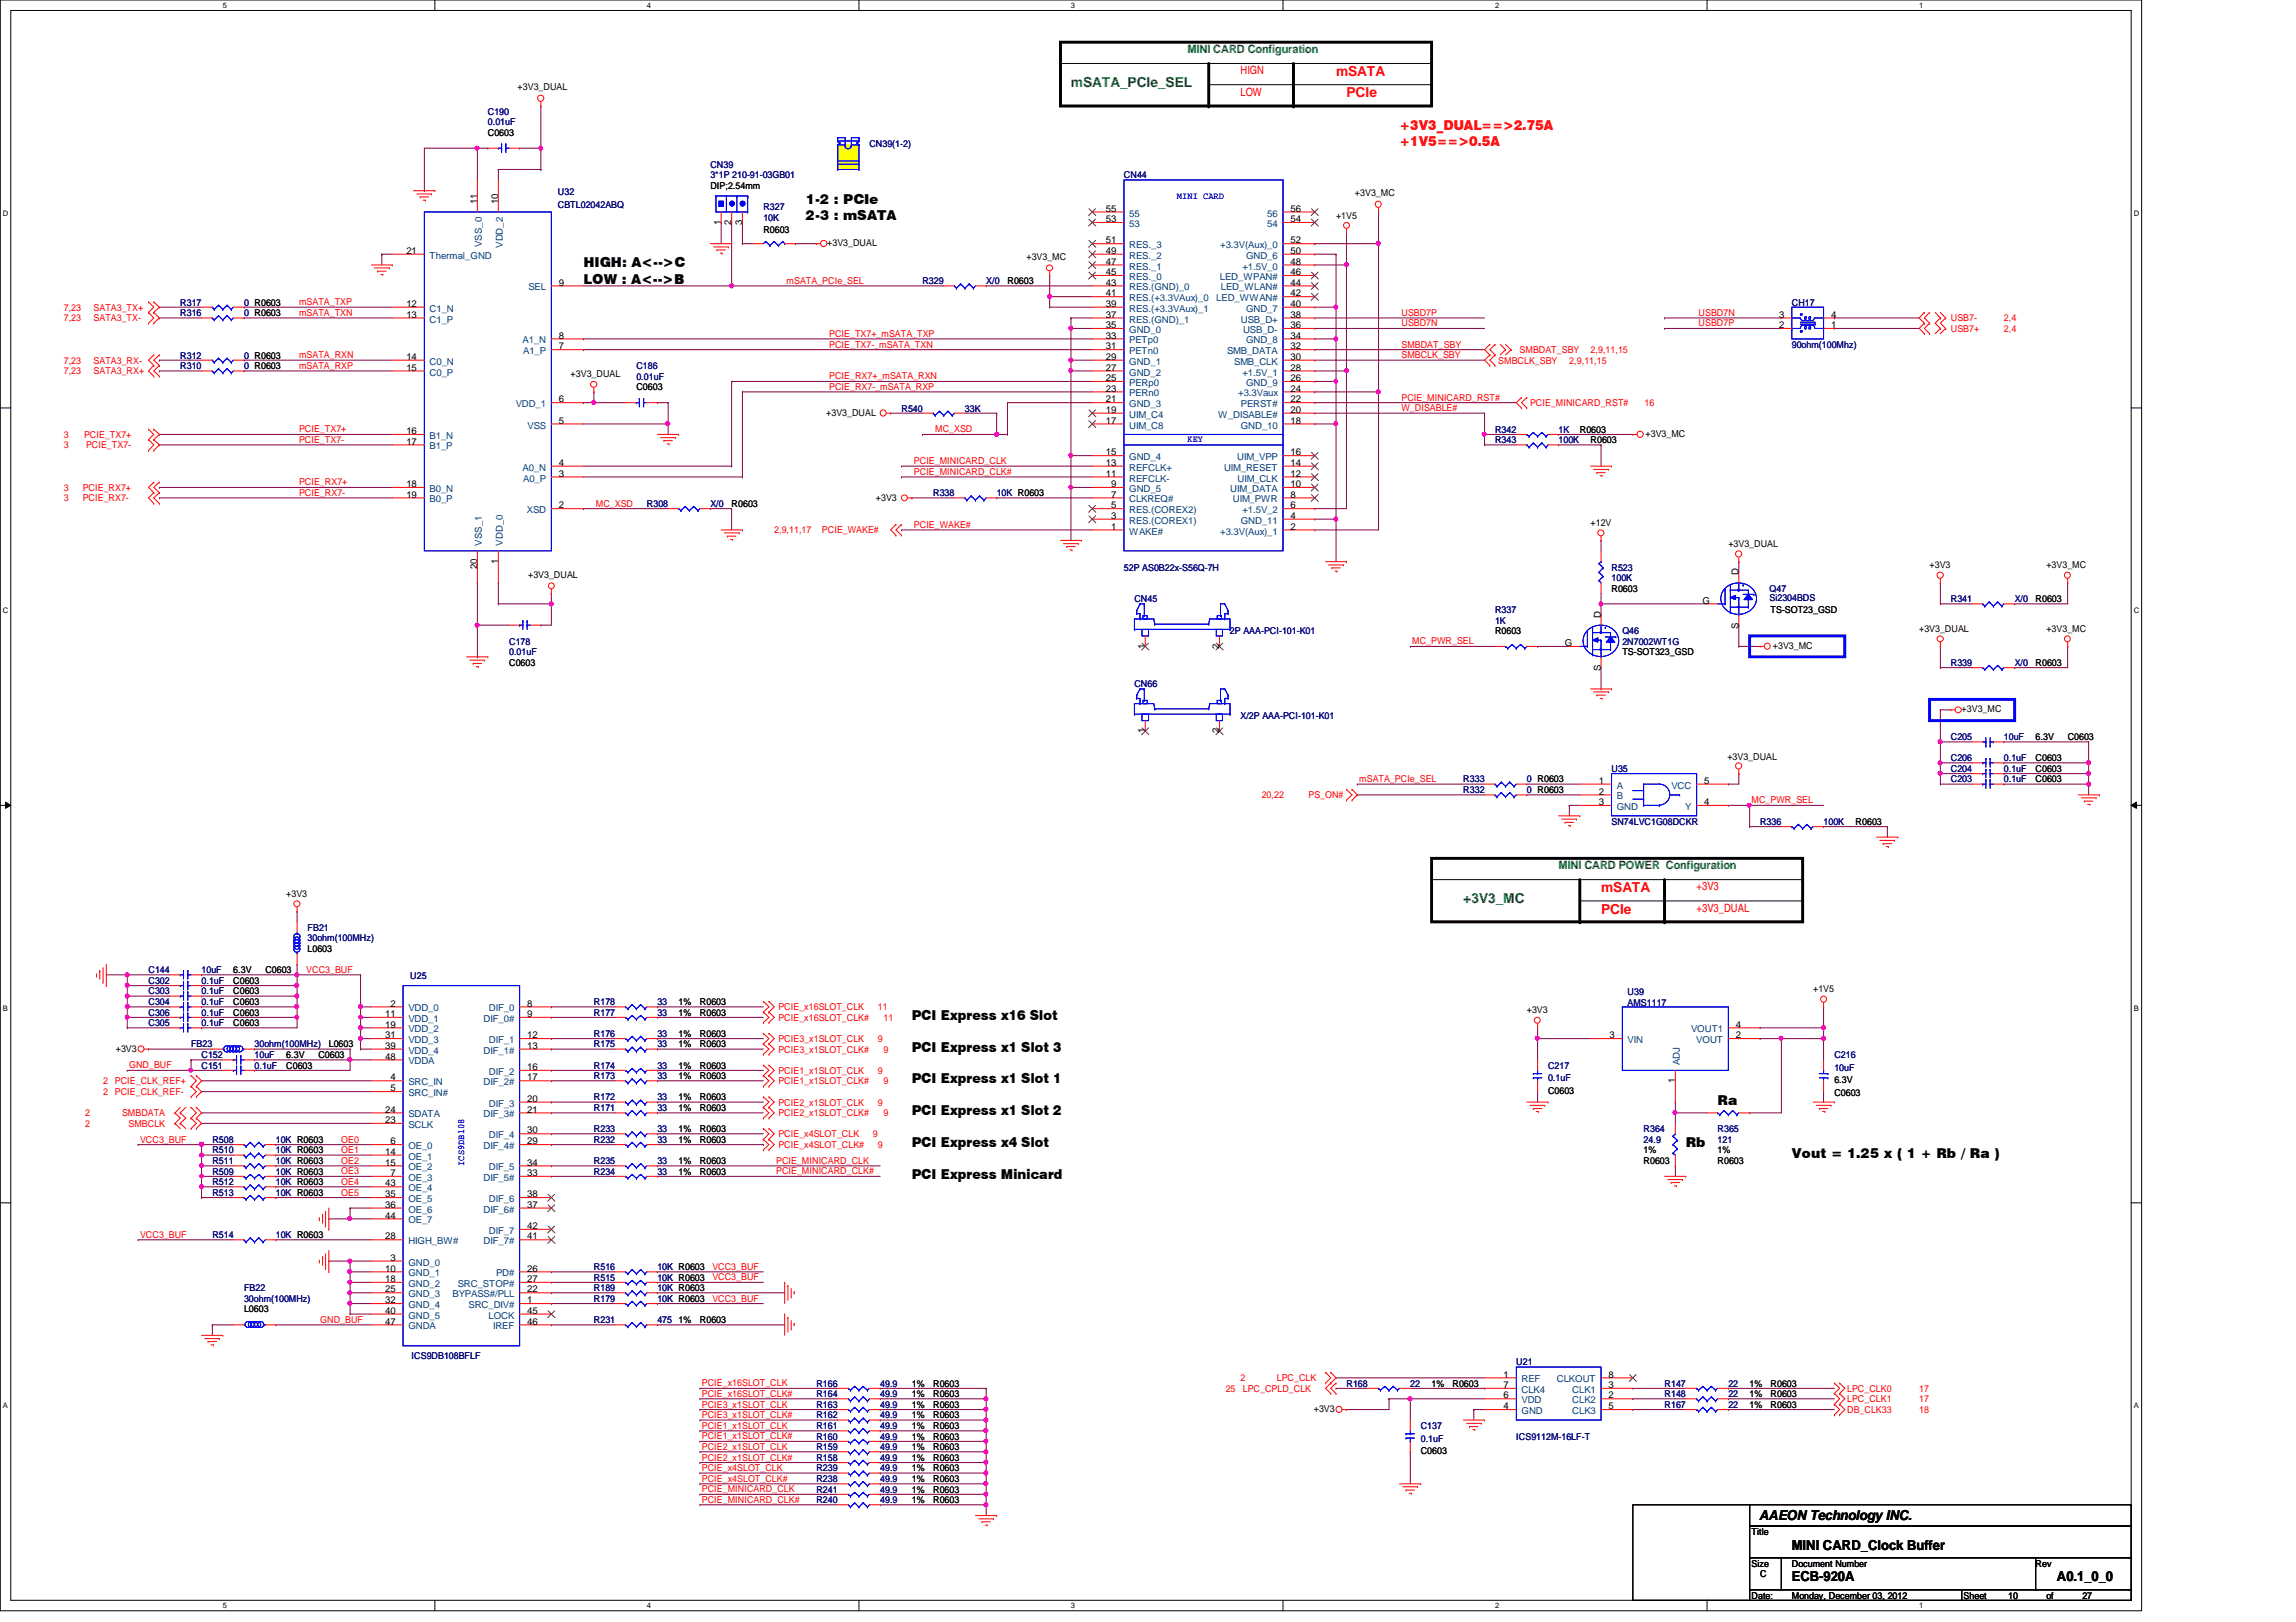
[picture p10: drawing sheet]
<svg xmlns="http://www.w3.org/2000/svg" width="297mm" height="210mm" viewBox="0 0 297 210" stroke-linecap="round" stroke-linejoin="round" font-family="sans-serif">
<defs><g id="words">
<g font-size="1.8" fill="#008000">
<text x="138.6" y="11.2">mSATA_PCIe_SEL</text>
<text x="189.3" y="116.8">+3V3_MC</text>
</g>
<g font-size="1.8" fill="#f00">
<text x="172.8" y="9.9">mSATA</text>
<text x="174.2" y="12.6">PCIe</text>
<text x="181.1" y="16.8">+3V3_DUAL==&gt;2.75A</text>
<text x="181.1" y="18.9">+1V5==&gt;0.5A</text>
<text x="207.1" y="118.2">PCIe</text>
<text x="207.1" y="115.5">mSATA</text>
</g>
<g font-size="1.8">
<text x="104.3" y="26.4">1-2 : PCIe</text>
<text x="104.3" y="28.5">2-3 : mSATA</text>
<text x="75.5" y="34.6">HIGH: A&lt;--&gt;C</text>
<text x="75.5" y="36.7">LOW : A&lt;--&gt;B</text>
<text x="118" y="132">PCI Express x16 Slot</text>
<text x="118" y="136.1">PCI Express x1 Slot 3</text>
<text x="118" y="140.2">PCI Express x1 Slot 1</text>
<text x="222.2" y="143">Ra</text>
<text x="118" y="148.4">PCI Express x4 Slot</text>
<text x="118" y="144.3">PCI Express x1 Slot 2</text>
<text x="218.1" y="148.4">Rb</text>
<text x="231.8" y="149.8">Vout = 1.25 x ( 1 + Rb / Ra )</text>
<text x="118" y="152.6">PCI Express Minicard</text>
<text x="227.6" y="196.8">AAEON Technology INC.</text>
<text x="231.8" y="200.5">MINI CARD_Clock Buffer</text>
<text x="231.8" y="204.6">ECB-920A</text>
<text x="266.1" y="204.6">A0.1_0_0</text>
</g>
<g font-size="1.5" fill="#008000">
<text x="153.6" y="6.8">MINI CARD Configuration</text>
<text x="201.6" y="112.4">MINI CARD POWER Configuration</text>
</g>
<g font-size="1.5" fill="#f00">
<text x="160.5" y="9.6">HIGN</text>
<text x="160.5" y="12.4">LOW</text>
<text x="219.5" y="115.2">+3V3</text>
<text x="219.5" y="118">+3V3_DUAL</text>
</g>
<g font-size="1.2">
<text x="67" y="11.7">+3V3_DUAL</text>
<text x="63.1" y="17.6">C0603</text>
<text x="61.7" y="26.5" transform="rotate(-90 61.7 26.5)">11</text>
<text x="64.4" y="26.5" transform="rotate(-90 64.4 26.5)">10</text>
<text x="91.9" y="24.4">DIP;2.54mm</text>
<text x="93.3" y="29.1" transform="rotate(-90 93.3 29.1)">1</text>
<text x="94.6" y="29.1" transform="rotate(-90 94.6 29.1)">2</text>
<text x="96" y="29.1" transform="rotate(-90 96 29.1)">3</text>
<text x="143.1" y="28.7">53</text>
<text x="143.1" y="27.4">55</text>
<text x="167" y="28.7">54</text>
<text x="167" y="27.4">56</text>
<text x="172.8" y="28.3">+1V5</text>
<text x="175.3" y="25.4">+3V3_MC</text>
<text x="52.6" y="32.9">21</text>
<text x="98.8" y="30.2">R0603</text>
<text x="107" y="31.8">+3V3_DUAL</text>
<text x="132.8" y="33.6">+3V3_MC</text>
<text x="143.1" y="35.6">45</text>
<text x="143.1" y="34.2">47</text>
<text x="143.1" y="32.9">49</text>
<text x="143.1" y="31.5">51</text>
<text x="167" y="35.6">46</text>
<text x="167" y="34.2">48</text>
<text x="167" y="32.9">50</text>
<text x="167" y="31.5">52</text>
<text x="52.6" y="39.7">12</text>
<text x="52.6" y="41.1">13</text>
<text x="72.3" y="37">9</text>
<text x="130.3" y="36.8">R0603</text>
<text x="143.1" y="41.1">37</text>
<text x="143.1" y="39.7">39</text>
<text x="143.1" y="38.4">41</text>
<text x="143.1" y="37">43</text>
<text x="167" y="41.1">38</text>
<text x="167" y="39.7">40</text>
<text x="167" y="38.4">42</text>
<text x="167" y="37">44</text>
<text x="230.2" y="41.1">3</text>
<text x="236.9" y="41.1">4</text>
<text x="52.6" y="46.6">14</text>
<text x="52.6" y="48">15</text>
<text x="72.3" y="45.2">7</text>
<text x="72.3" y="43.8">8</text>
<text x="143.1" y="48">27</text>
<text x="143.1" y="46.6">29</text>
<text x="143.1" y="45.2">31</text>
<text x="143.1" y="43.8">33</text>
<text x="143.1" y="42.5">35</text>
<text x="167" y="48">28</text>
<text x="167" y="46.6">30</text>
<text x="167" y="45.2">32</text>
<text x="167" y="43.8">34</text>
<text x="167" y="42.5">36</text>
<text x="230.2" y="42.5">2</text>
<text x="236.9" y="42.5">1</text>
<text x="72.3" y="52.1">6</text>
<text x="73.8" y="48.7">+3V3_DUAL</text>
<text x="82.3" y="50.5">C0603</text>
<text x="106.9" y="53.8">+3V3_DUAL</text>
<text x="143.1" y="53.4">19</text>
<text x="143.1" y="52.1">21</text>
<text x="143.1" y="50.7">23</text>
<text x="143.1" y="49.3">25</text>
<text x="167" y="53.4">20</text>
<text x="167" y="52.1">22</text>
<text x="167" y="50.7">24</text>
<text x="167" y="49.3">26</text>
<text x="52.6" y="56.2">16</text>
<text x="52.6" y="57.5">17</text>
<text x="72.3" y="54.8">5</text>
<text x="143.1" y="58.9">15</text>
<text x="143.1" y="54.8">17</text>
<text x="167" y="58.9">16</text>
<text x="167" y="54.8">18</text>
<text x="204.4" y="56">R0603</text>
<text x="205.8" y="57.4">R0603</text>
<text x="212.9" y="56.6">+3V3_MC</text>
<text x="52.6" y="64.4">19</text>
<text x="52.6" y="63">18</text>
<text x="72.3" y="61.7">3</text>
<text x="72.3" y="65.8">2</text>
<text x="72.3" y="60.3">4</text>
<text x="94.7" y="65.6">R0603</text>
<text x="113.3" y="64.9">+3V3</text>
<text x="143.1" y="61.7">11</text>
<text x="143.1" y="60.3">13</text>
<text x="143.8" y="65.8">5</text>
<text x="143.8" y="64.4">7</text>
<text x="143.8" y="63">9</text>
<text x="167" y="65.8">6</text>
<text x="167" y="64.4">8</text>
<text x="167" y="63">10</text>
<text x="167" y="61.7">12</text>
<text x="167" y="60.3">14</text>
<text x="143.8" y="68.5">1</text>
<text x="143.8" y="67.1">3</text>
<text x="167" y="68.5">2</text>
<text x="167" y="67.1">4</text>
<text x="205.8" y="68.1">+12V</text>
<text x="223.6" y="70.8">+3V3_DUAL</text>
<text x="61.7" y="73.6" transform="rotate(-90 61.7 73.6)">20</text>
<text x="64.4" y="72.9" transform="rotate(-90 64.4 72.9)">1</text>
<text x="68.3" y="74.8">+3V3_DUAL</text>
<text x="208.5" y="76.6">R0603</text>
<text x="224.9" y="74.5" transform="rotate(-90 224.9 74.5)">D</text>
<text x="249.6" y="73.5">+3V3</text>
<text x="263.4" y="77.9">R0603</text>
<text x="264.7" y="73.5">+3V3_MC</text>
<text x="148.1" y="83.9" transform="rotate(-90 148.1 83.9)">1</text>
<text x="157.7" y="83.9" transform="rotate(-90 157.7 83.9)">2</text>
<text x="193.4" y="82">R0603</text>
<text x="202.4" y="83.6">G</text>
<text x="207.1" y="79.9" transform="rotate(-90 207.1 79.9)">D</text>
<text x="220.3" y="78.1">G</text>
<text x="224.9" y="81.4" transform="rotate(-90 224.9 81.4)">S</text>
<text x="229.1" y="79.3">TS-SOT23_GSD</text>
<text x="229.4" y="84">+3V3_MC</text>
<text x="248.3" y="81.8">+3V3_DUAL</text>
<text x="264.7" y="81.8">+3V3_MC</text>
<text x="65.9" y="86.1">C0603</text>
<text x="207.1" y="86.8" transform="rotate(-90 207.1 86.8)">S</text>
<text x="209.9" y="84.8">TS-SOT323_GSD</text>
<text x="263.4" y="86.1">R0603</text>
<text x="148.1" y="94.9" transform="rotate(-90 148.1 94.9)">1</text>
<text x="157.7" y="94.9" transform="rotate(-90 157.7 94.9)">2</text>
<text x="253.8" y="92.2">+3V3_MC</text>
<text x="263.4" y="95.8">6.3V</text>
<text x="267.5" y="95.8">C0603</text>
<text x="206.8" y="101.4">1</text>
<text x="220.5" y="101.4">5</text>
<text x="223.5" y="98.4">+3V3_DUAL</text>
<text x="263.4" y="101.3">C0603</text>
<text x="263.4" y="99.9">C0603</text>
<text x="263.4" y="98.5">C0603</text>
<text x="206.8" y="102.8">2</text>
<text x="206.8" y="104.2">3</text>
<text x="220.5" y="104.2">4</text>
<text x="240.1" y="106.7">R0603</text>
<text x="37" y="116.1">+3V3</text>
<text x="30.2" y="125.9">6.3V</text>
<text x="34.3" y="125.9">C0603</text>
<text x="39.8" y="123.2">L0603</text>
<text x="30.2" y="127.3">C0603</text>
<text x="30.2" y="131.4">C0603</text>
<text x="30.2" y="130">C0603</text>
<text x="30.2" y="128.7">C0603</text>
<text x="49.8" y="131.6">11</text>
<text x="50.5" y="130.3">2</text>
<text x="68.2" y="130.3">8</text>
<text x="68.2" y="131.6">9</text>
<text x="87.8" y="130">1%</text>
<text x="87.8" y="131.4">1%</text>
<text x="90.5" y="130">R0603</text>
<text x="90.5" y="131.4">R0603</text>
<text x="197.5" y="131.1">+3V3</text>
<text x="234.6" y="128.4">+1V5</text>
<text x="15" y="136.1">+3V3</text>
<text x="30.2" y="132.8">C0603</text>
<text x="37" y="136.9">6.3V</text>
<text x="41.2" y="136.9">C0603</text>
<text x="42.5" y="135.6">L0603</text>
<text x="49.8" y="133">19</text>
<text x="49.8" y="134.4">31</text>
<text x="49.8" y="135.7">39</text>
<text x="49.8" y="137.1">48</text>
<text x="68.2" y="134.4">12</text>
<text x="68.2" y="135.7">13</text>
<text x="87.8" y="135.6">1%</text>
<text x="87.8" y="134.2">1%</text>
<text x="90.5" y="135.6">R0603</text>
<text x="90.5" y="134.2">R0603</text>
<text x="208.2" y="134.4">3</text>
<text x="224.6" y="134.4">2</text>
<text x="224.6" y="133">4</text>
<text x="37" y="138.3">C0603</text>
<text x="49.8" y="144">24</text>
<text x="50.5" y="139.8">4</text>
<text x="50.5" y="141.2">5</text>
<text x="68.2" y="138.5">16</text>
<text x="68.2" y="139.8">17</text>
<text x="68.2" y="142.6">20</text>
<text x="68.2" y="144">21</text>
<text x="87.8" y="139.7">1%</text>
<text x="87.8" y="138.3">1%</text>
<text x="87.8" y="143.8">1%</text>
<text x="87.8" y="142.4">1%</text>
<text x="90.5" y="139.7">R0603</text>
<text x="90.5" y="138.3">R0603</text>
<text x="90.5" y="143.8">R0603</text>
<text x="90.5" y="142.4">R0603</text>
<text x="200.3" y="141.6">C0603</text>
<text x="216.7" y="140.2" transform="rotate(-90 216.7 140.2)">1</text>
<text x="237.3" y="140.2">6.3V</text>
<text x="237.3" y="141.9">C0603</text>
<text x="49.8" y="149.4">14</text>
<text x="49.8" y="145.3">23</text>
<text x="50.5" y="148.1">6</text>
<text x="68.2" y="148.1">29</text>
<text x="68.2" y="146.7">30</text>
<text x="87.8" y="147.9">1%</text>
<text x="87.8" y="146.5">1%</text>
<text x="90.5" y="147.9">R0603</text>
<text x="90.5" y="146.5">R0603</text>
<text x="212.6" y="149.3">1%</text>
<text x="222.2" y="149.3">1%</text>
<text x="49.8" y="150.8">15</text>
<text x="49.8" y="154.9">35</text>
<text x="49.8" y="153.5">43</text>
<text x="50.5" y="152.2">7</text>
<text x="68.2" y="152.2">33</text>
<text x="68.2" y="150.8">34</text>
<text x="68.2" y="154.9">38</text>
<text x="87.8" y="152">1%</text>
<text x="87.8" y="150.6">1%</text>
<text x="90.5" y="152">R0603</text>
<text x="90.5" y="150.6">R0603</text>
<text x="212.6" y="150.6">R0603</text>
<text x="222.2" y="150.6">R0603</text>
<text x="49.8" y="160.4">28</text>
<text x="49.8" y="156.3">36</text>
<text x="49.8" y="157.7">44</text>
<text x="68.2" y="156.3">37</text>
<text x="68.2" y="160.4">41</text>
<text x="68.2" y="159">42</text>
<text x="49.8" y="164.5">10</text>
<text x="49.8" y="165.9">18</text>
<text x="49.8" y="167.3">25</text>
<text x="50.5" y="163.2">3</text>
<text x="68.2" y="167.3">22</text>
<text x="68.2" y="164.5">26</text>
<text x="68.2" y="165.9">27</text>
<text x="31.6" y="169.8">L0603</text>
<text x="49.8" y="168.7">32</text>
<text x="49.8" y="170">40</text>
<text x="49.8" y="171.4">47</text>
<text x="68.2" y="168.7">1</text>
<text x="68.2" y="170">45</text>
<text x="68.2" y="171.4">46</text>
<text x="87.8" y="171.2">1%</text>
<text x="90.5" y="171.2">R0603</text>
<text x="118" y="179.5">1%</text>
<text x="120.7" y="179.5">R0603</text>
<text x="185.2" y="179.5">1%</text>
<text x="187.9" y="179.5">R0603</text>
<text x="194.5" y="178.3">1</text>
<text x="194.5" y="179.6">7</text>
<text x="208.1" y="179.6">3</text>
<text x="208.1" y="178.3">8</text>
<text x="226.4" y="179.5">1%</text>
<text x="229.1" y="179.5">R0603</text>
<text x="118" y="183.6">1%</text>
<text x="118" y="182.2">1%</text>
<text x="118" y="180.8">1%</text>
<text x="118" y="184.9">1%</text>
<text x="120.7" y="183.6">R0603</text>
<text x="120.7" y="182.2">R0603</text>
<text x="120.7" y="180.8">R0603</text>
<text x="120.7" y="184.9">R0603</text>
<text x="170" y="182.7">+3V3</text>
<text x="194.5" y="182.4">4</text>
<text x="194.5" y="181">6</text>
<text x="208.1" y="181">2</text>
<text x="208.1" y="182.4">5</text>
<text x="226.4" y="180.8">1%</text>
<text x="226.4" y="182.2">1%</text>
<text x="229.1" y="180.8">R0603</text>
<text x="229.1" y="182.2">R0603</text>
<text x="118" y="186.3">1%</text>
<text x="118" y="187.7">1%</text>
<text x="118" y="190.4">1%</text>
<text x="118" y="189">1%</text>
<text x="118" y="191.8">1%</text>
<text x="120.7" y="186.3">R0603</text>
<text x="120.7" y="187.7">R0603</text>
<text x="120.7" y="190.4">R0603</text>
<text x="120.7" y="189">R0603</text>
<text x="120.7" y="191.8">R0603</text>
<text x="183.8" y="188.2">C0603</text>
<text x="118" y="193.2">1%</text>
<text x="118" y="194.5">1%</text>
<text x="120.7" y="193.2">R0603</text>
<text x="120.7" y="194.5">R0603</text>
<text x="226.6" y="198.6">Title</text>
<text x="226.6" y="202.7">Size</text>
<text x="231.8" y="202.7">Document Number</text>
<text x="263.4" y="202.7">Rev</text>
<text x="226.6" y="206.9">Date:</text>
<text x="227.7" y="204.1">C</text>
<text x="231.8" y="206.9">Monday, December 03, 2012</text>
<text x="254" y="206.9">Sheet</text>
<text x="259.8" y="206.9">10</text>
<text x="264.7" y="206.9">of</text>
<text x="269.4" y="206.9">27</text>
</g>
<g font-size="1.2" fill="#000080">
<text x="63.1" y="14.9">C190</text>
<text x="63.1" y="16.2">0.01uF</text>
<text x="91.9" y="21.7">CN39</text>
<text x="91.9" y="23.1">3*1P 210-91-03GB01</text>
<text x="112.5" y="19">CN39(1-2)</text>
<text x="145.4" y="23.1">CN44</text>
<text x="72.2" y="25.3">U32</text>
<text x="72.2" y="26.9">CBTL02042ABQ</text>
<text x="98.8" y="27.2">R327</text>
<text x="98.8" y="28.6">10K</text>
<text x="23.3" y="39.5">R317</text>
<text x="23.3" y="40.9">R316</text>
<text x="31.6" y="39.5">0 R0603</text>
<text x="31.6" y="40.9">0 R0603</text>
<text x="119.3" y="36.8">R329</text>
<text x="127.6" y="36.8">X/0</text>
<text x="231.8" y="39.5">CH17</text>
<text x="23.3" y="47.8">R310</text>
<text x="23.3" y="46.4">R312</text>
<text x="31.6" y="47.8">0 R0603</text>
<text x="31.6" y="46.4">0 R0603</text>
<text x="82.3" y="47.8">C186</text>
<text x="231.8" y="45">90ohm(100Mhz)</text>
<text x="82.3" y="49.1">0.01uF</text>
<text x="116.6" y="53.3">R540</text>
<text x="124.8" y="53.3">33K</text>
<text x="193.4" y="57.4">R343</text>
<text x="193.4" y="56">R342</text>
<text x="201.6" y="57.4">100K</text>
<text x="201.6" y="56">1K</text>
<text x="83.7" y="65.6">R308</text>
<text x="91.9" y="65.6">X/0</text>
<text x="120.7" y="64.2">R338</text>
<text x="128.9" y="64.2">10K R0603</text>
<text x="145.4" y="73.8">52P AS0B22x-S56Q-7H</text>
<text x="146.8" y="77.9">CN45</text>
<text x="208.5" y="73.8">R523</text>
<text x="208.5" y="75.2">100K</text>
<text x="228.9" y="76.6">Q47</text>
<text x="228.9" y="77.8">Si2304BDS</text>
<text x="252.4" y="77.9">R341</text>
<text x="260.6" y="77.9">X/0</text>
<text x="65.9" y="83.4">C178</text>
<text x="159.1" y="82">2P AAA-PCI-101-K01</text>
<text x="193.4" y="79.3">R337</text>
<text x="193.4" y="80.7">1K</text>
<text x="209.9" y="82">Q46</text>
<text x="209.9" y="83.4">2N7002WT1G</text>
<text x="65.9" y="84.8">0.01uF</text>
<text x="146.8" y="88.9">CN66</text>
<text x="252.4" y="86.1">R339</text>
<text x="260.6" y="86.1">X/0</text>
<text x="160.5" y="93">X/2P AAA-PCI-101-K01</text>
<text x="252.4" y="95.8">C205</text>
<text x="259.2" y="95.8">10uF</text>
<text x="189.3" y="101.3">R333</text>
<text x="197.5" y="101.3">0 R0603</text>
<text x="208.5" y="99.9">U35</text>
<text x="252.4" y="101.3">C203</text>
<text x="252.4" y="99.9">C204</text>
<text x="252.4" y="98.5">C206</text>
<text x="259.2" y="101.3">0.1uF</text>
<text x="259.2" y="99.9">0.1uF</text>
<text x="259.2" y="98.5">0.1uF</text>
<text x="189.3" y="102.6">R332</text>
<text x="197.5" y="102.6">0 R0603</text>
<text x="208.5" y="106.7">SN74LVC1G08DCKR</text>
<text x="227.7" y="106.7">R336</text>
<text x="235.9" y="106.7">100K</text>
<text x="19.2" y="125.9">C144</text>
<text x="26.1" y="125.9">10uF</text>
<text x="39.8" y="120.4">FB21</text>
<text x="39.8" y="121.8">30ohm(100MHz)</text>
<text x="19.2" y="127.3">C302</text>
<text x="19.2" y="131.4">C306</text>
<text x="19.2" y="130">C304</text>
<text x="19.2" y="128.7">C303</text>
<text x="26.1" y="127.3">0.1uF</text>
<text x="26.1" y="131.4">0.1uF</text>
<text x="26.1" y="130">0.1uF</text>
<text x="26.1" y="128.7">0.1uF</text>
<text x="53.1" y="126.7">U25</text>
<text x="76.8" y="130">R178</text>
<text x="76.8" y="131.4">R177</text>
<text x="85" y="130">33</text>
<text x="85" y="131.4">33</text>
<text x="210.6" y="128.8">U39</text>
<text x="210.6" y="130.2">AMS1117</text>
<text x="19.2" y="132.8">C305</text>
<text x="24.7" y="135.6">FB23</text>
<text x="26.1" y="132.8">0.1uF</text>
<text x="26.1" y="136.9">C152</text>
<text x="32.9" y="135.6">30ohm(100MHz)</text>
<text x="32.9" y="136.9">10uF</text>
<text x="76.8" y="135.6">R175</text>
<text x="76.8" y="134.2">R176</text>
<text x="85" y="135.6">33</text>
<text x="85" y="134.2">33</text>
<text x="237.3" y="136.9">C216</text>
<text x="26.1" y="138.3">C151</text>
<text x="32.9" y="138.3">0.1uF</text>
<text x="76.8" y="139.7">R173</text>
<text x="76.8" y="138.3">R174</text>
<text x="76.8" y="143.8">R171</text>
<text x="76.8" y="142.4">R172</text>
<text x="85" y="139.7">33</text>
<text x="85" y="138.3">33</text>
<text x="85" y="143.8">33</text>
<text x="85" y="142.4">33</text>
<text x="200.3" y="138.3">C217</text>
<text x="200.3" y="139.9">0.1uF</text>
<text x="237.3" y="138.6">10uF</text>
<text x="27.5" y="147.9">R508</text>
<text x="27.5" y="149.3">R510</text>
<text x="35.7" y="147.9">10K R0603</text>
<text x="35.7" y="149.3">10K R0603</text>
<text x="76.8" y="147.9">R232</text>
<text x="76.8" y="146.5">R233</text>
<text x="85" y="147.9">33</text>
<text x="85" y="146.5">33</text>
<text x="212.6" y="146.5">R364</text>
<text x="212.6" y="147.9">24.9</text>
<text x="222.2" y="146.5">R365</text>
<text x="222.2" y="147.9">121</text>
<text x="27.5" y="153.4">R512</text>
<text x="27.5" y="152">R509</text>
<text x="27.5" y="150.6">R511</text>
<text x="27.5" y="154.7">R513</text>
<text x="35.7" y="153.4">10K R0603</text>
<text x="35.7" y="152">10K R0603</text>
<text x="35.7" y="150.6">10K R0603</text>
<text x="35.7" y="154.7">10K R0603</text>
<text x="76.8" y="152">R234</text>
<text x="76.8" y="150.6">R235</text>
<text x="85" y="152">33</text>
<text x="85" y="150.6">33</text>
<text x="27.5" y="160.2">R514</text>
<text x="35.7" y="160.2">10K R0603</text>
<text x="31.6" y="167.1">FB22</text>
<text x="76.8" y="165.7">R515</text>
<text x="76.8" y="164.3">R516</text>
<text x="76.8" y="167.1">R189</text>
<text x="85" y="165.7">10K R0603</text>
<text x="85" y="164.3">10K R0603</text>
<text x="85" y="167.1">10K R0603</text>
<text x="31.6" y="168.4">30ohm(100MHz)</text>
<text x="76.8" y="168.4">R179</text>
<text x="76.8" y="171.2">R231</text>
<text x="85" y="168.4">10K R0603</text>
<text x="85" y="171.2">475</text>
<text x="53.3" y="175.9">ICS9DB108BFLF</text>
<text x="105.6" y="179.5">R166</text>
<text x="113.9" y="179.5">49.9</text>
<text x="174.2" y="179.5">R168</text>
<text x="182.5" y="179.5">22</text>
<text x="196.2" y="176.7">U21</text>
<text x="215.3" y="179.5">R147</text>
<text x="223.6" y="179.5">22</text>
<text x="105.6" y="183.6">R162</text>
<text x="105.6" y="182.2">R163</text>
<text x="105.6" y="180.8">R164</text>
<text x="105.6" y="184.9">R161</text>
<text x="113.9" y="183.6">49.9</text>
<text x="113.9" y="182.2">49.9</text>
<text x="113.9" y="180.8">49.9</text>
<text x="113.9" y="184.9">49.9</text>
<text x="183.8" y="184.9">C137</text>
<text x="215.3" y="180.8">R148</text>
<text x="215.3" y="182.2">R167</text>
<text x="223.6" y="180.8">22</text>
<text x="223.6" y="182.2">22</text>
<text x="105.6" y="186.3">R160</text>
<text x="105.6" y="187.7">R159</text>
<text x="105.6" y="190.4">R239</text>
<text x="105.6" y="189">R158</text>
<text x="105.6" y="191.8">R238</text>
<text x="113.9" y="186.3">49.9</text>
<text x="113.9" y="187.7">49.9</text>
<text x="113.9" y="190.4">49.9</text>
<text x="113.9" y="189">49.9</text>
<text x="113.9" y="191.8">49.9</text>
<text x="183.8" y="186.6">0.1uF</text>
<text x="196.2" y="186.3">ICS9112M-16LF-T</text>
<text x="105.6" y="193.2">R241</text>
<text x="105.6" y="194.5">R240</text>
<text x="113.9" y="193.2">49.9</text>
<text x="113.9" y="194.5">49.9</text>
</g>
<g font-size="1.2" fill="#004080">
<text x="146.1" y="29.4">53</text>
<text x="146.1" y="28">55</text>
<text x="164" y="29.4">54</text>
<text x="164" y="28">56</text>
<text x="55.6" y="33.5">Thermal_GND</text>
<text x="62.4" y="32" transform="rotate(-90 62.4 32)">VSS_0</text>
<text x="65.1" y="32.1" transform="rotate(-90 65.1 32.1)">VDD_2</text>
<text x="146.1" y="34.9">RES._1</text>
<text x="146.1" y="33.5">RES._2</text>
<text x="146.1" y="32.1">RES._3</text>
<text x="157.9" y="32.1">+3.3V(Aux)_0</text>
<text x="160.7" y="34.9">+1.5V_0</text>
<text x="161.2" y="33.5">GND_6</text>
<text x="55.6" y="40.3">C1_N</text>
<text x="55.6" y="41.7">C1_P</text>
<text x="68.4" y="37.6">SEL</text>
<text x="146.1" y="41.7">RES.(GND)_1</text>
<text x="146.1" y="40.3">RES.(+3.3VAux)_1</text>
<text x="146.1" y="39">RES.(+3.3VAux)_0</text>
<text x="146.1" y="37.6">RES.(GND)_0</text>
<text x="146.1" y="36.2">RES._0</text>
<text x="157.3" y="39">LED_WWAN#</text>
<text x="157.8" y="36.2">LED_WPAN#</text>
<text x="157.9" y="37.6">LED_WLAN#</text>
<text x="160.5" y="41.7">USB_D+</text>
<text x="161.2" y="40.3">GND_7</text>
<text x="55.6" y="47.2">C0_N</text>
<text x="67.6" y="44.4">A1_N</text>
<text x="67.7" y="45.8">A1_P</text>
<text x="146.1" y="47.2">GND_1</text>
<text x="146.1" y="45.8">PETn0</text>
<text x="146.1" y="44.4">PETp0</text>
<text x="146.1" y="43.1">GND_0</text>
<text x="158.7" y="45.8">SMB_DATA</text>
<text x="159.7" y="47.2">SMB_CLK</text>
<text x="160.8" y="43.1">USB_D-</text>
<text x="161.2" y="44.4">GND_8</text>
<text x="55.6" y="48.6">C0_P</text>
<text x="66.7" y="52.7">VDD_1</text>
<text x="146.1" y="52.7">GND_3</text>
<text x="146.1" y="51.3">PERn0</text>
<text x="146.1" y="50">PERp0</text>
<text x="146.1" y="48.6">GND_2</text>
<text x="160.2" y="51.3">+3.3Vaux</text>
<text x="160.5" y="52.7">PERST#</text>
<text x="160.7" y="48.6">+1.5V_1</text>
<text x="161.2" y="50">GND_9</text>
<text x="55.6" y="56.8">B1_N</text>
<text x="55.6" y="58.2">B1_P</text>
<text x="68.2" y="55.5">VSS</text>
<text x="146.1" y="59.6">GND_4</text>
<text x="146.1" y="55.5">UIM_C8</text>
<text x="146.1" y="54.1">UIM_C4</text>
<text x="157.6" y="54.1">W_DISABLE#</text>
<text x="160.1" y="59.6">UIM_VPP</text>
<text x="160.5" y="55.5">GND_10</text>
<text x="55.6" y="65">B0_P</text>
<text x="55.6" y="63.7">B0_N</text>
<text x="67.6" y="60.9">A0_N</text>
<text x="67.7" y="62.3">A0_P</text>
<text x="146.1" y="65">CLKREQ#</text>
<text x="146.1" y="63.7">GND_5</text>
<text x="146.1" y="62.3">REFCLK-</text>
<text x="146.1" y="60.9">REFCLK+</text>
<text x="158.4" y="60.9">UIM_RESET</text>
<text x="159.2" y="63.7">UIM_DATA</text>
<text x="159.5" y="65">UIM_PWR</text>
<text x="160.1" y="62.3">UIM_CLK</text>
<text x="62.4" y="70.6" transform="rotate(-90 62.4 70.6)">VSS_1</text>
<text x="65.1" y="70.6" transform="rotate(-90 65.1 70.6)">VDD_0</text>
<text x="68.2" y="66.4">XSD</text>
<text x="146.1" y="69.2">WAKE#</text>
<text x="146.1" y="67.8">RES.(COREX1)</text>
<text x="146.1" y="66.4">RES.(COREX2)</text>
<text x="157.9" y="69.2">+3.3V(Aux)_1</text>
<text x="160.5" y="67.8">GND_11</text>
<text x="160.7" y="66.4">+1.5V_2</text>
<text x="209.2" y="102.1">A</text>
<text x="209.2" y="103.5">B</text>
<text x="209.2" y="104.8">GND</text>
<text x="216.2" y="102.1">VCC</text>
<text x="218" y="104.8">Y</text>
<text x="52.8" y="130.9">VDD_0</text>
<text x="63.2" y="130.9">DIF_0</text>
<text x="52.8" y="132.2">VDD_1</text>
<text x="52.8" y="133.6">VDD_2</text>
<text x="52.8" y="135">VDD_3</text>
<text x="52.8" y="136.4">VDD_4</text>
<text x="52.8" y="137.8">VDDA</text>
<text x="62.6" y="132.2">DIF_0#</text>
<text x="62.6" y="136.4">DIF_1#</text>
<text x="63.2" y="135">DIF_1</text>
<text x="210.6" y="135">VIN</text>
<text x="217.3" y="137.8" transform="rotate(-90 217.3 137.8)">ADJ</text>
<text x="218.8" y="133.6">VOUT1</text>
<text x="219.5" y="135">VOUT</text>
<text x="52.8" y="140.5">SRC_IN</text>
<text x="52.8" y="141.9">SRC_IN#</text>
<text x="62.6" y="140.5">DIF_2#</text>
<text x="63.2" y="139.1">DIF_2</text>
<text x="63.2" y="143.2">DIF_3</text>
<text x="52.8" y="148.7">OE_0</text>
<text x="52.8" y="146">SCLK</text>
<text x="52.8" y="144.6">SDATA</text>
<text x="62.6" y="144.6">DIF_3#</text>
<text x="62.6" y="148.7">DIF_4#</text>
<text x="63.2" y="147.3">DIF_4</text>
<text x="52.8" y="152.8">OE_3</text>
<text x="52.8" y="150.1">OE_1</text>
<text x="52.8" y="151.5">OE_2</text>
<text x="52.8" y="155.6">OE_5</text>
<text x="52.8" y="154.2">OE_4</text>
<text x="62.6" y="152.8">DIF_5#</text>
<text x="63.2" y="151.5">DIF_5</text>
<text x="63.2" y="155.6">DIF_6</text>
<text x="52.8" y="161">HIGH_BW#</text>
<text x="52.8" y="156.9">OE_6</text>
<text x="52.8" y="158.3">OE_7</text>
<text x="62.6" y="156.9">DIF_6#</text>
<text x="62.6" y="161">DIF_7#</text>
<text x="63.2" y="159.7">DIF_7</text>
<text x="52.8" y="163.8">GND_0</text>
<text x="52.8" y="165.2">GND_1</text>
<text x="52.8" y="166.5">GND_2</text>
<text x="52.8" y="167.9">GND_3</text>
<text x="58.5" y="167.9">BYPASS#/PLL</text>
<text x="59.2" y="166.5">SRC_STOP#</text>
<text x="64.2" y="165.2">PD#</text>
<text x="52.8" y="169.3">GND_4</text>
<text x="52.8" y="170.6">GND_5</text>
<text x="52.8" y="172">GNDA</text>
<text x="60.6" y="169.3">SRC_DIV#</text>
<text x="63.2" y="170.6">LOCK</text>
<text x="63.8" y="172">IREF</text>
<text x="196.8" y="178.9">REF</text>
<text x="201.4" y="178.9">CLKOUT</text>
<text x="196.8" y="183">GND</text>
<text x="196.8" y="180.3">CLK4</text>
<text x="196.8" y="181.6">VDD</text>
<text x="203.4" y="181.6">CLK2</text>
<text x="203.4" y="180.3">CLK1</text>
<text x="203.4" y="183">CLK3</text>
</g>
<g font-size="1.2" fill="#00f">
<text x="152.3" y="25.7">MINI CARD</text>
<text x="153.6" y="57.2">KEY</text>
<text x="60.1" y="150.9" transform="rotate(-90 60.1 150.9)">ICS9DB108</text>
</g>
<g font-size="1.2" fill="#f00">
<text x="8.3" y="40.2">7,23</text>
<text x="8.3" y="41.6">7,23</text>
<text x="12.1" y="40.2">SATA3_TX+</text>
<text x="12.1" y="41.6">SATA3_TX-</text>
<text x="38.7" y="39.5">mSATA_TXP</text>
<text x="38.7" y="40.9">mSATA_TXN</text>
<text x="101.8" y="36.7">mSATA_PCIe_SEL</text>
<text x="181.3" y="40.9">USBD7P</text>
<text x="219.7" y="40.9">USBD7N</text>
<text x="252.4" y="41.6">USB7-</text>
<text x="259.2" y="41.6">2,4</text>
<text x="8.3" y="47.1">7,23</text>
<text x="12.1" y="47.1">SATA3_RX-</text>
<text x="38.7" y="47.8">mSATA_RXP</text>
<text x="38.7" y="46.4">mSATA_RXN</text>
<text x="107.3" y="45">PCIE_TX7-_mSATA_TXN</text>
<text x="107.3" y="43.6">PCIE_TX7+_mSATA_TXP</text>
<text x="181.3" y="46.4">SMBCLK_SBY</text>
<text x="181.3" y="42.2">USBD7N</text>
<text x="181.3" y="45">SMBDAT_SBY</text>
<text x="193.8" y="47.1">SMBCLK_SBY</text>
<text x="196.6" y="45.7">SMBDAT_SBY</text>
<text x="203" y="47.1">2,9,11,15</text>
<text x="205.8" y="45.7">2,9,11,15</text>
<text x="219.7" y="42.2">USBD7P</text>
<text x="252.4" y="43">USB7+</text>
<text x="259.2" y="43">2,4</text>
<text x="8.3" y="48.4">7,23</text>
<text x="12.1" y="48.4">SATA3_RX+</text>
<text x="107.3" y="50.5">PCIE_RX7-_mSATA_RXP</text>
<text x="107.3" y="49.1">PCIE_RX7+_mSATA_RXN</text>
<text x="181.3" y="51.9">PCIE_MINICARD_RST#</text>
<text x="181.3" y="53.2">W_DISABLE#</text>
<text x="197.9" y="52.6">PCIE_MINICARD_RST#</text>
<text x="212.8" y="52.6">16</text>
<text x="8.3" y="58">3</text>
<text x="8.3" y="56.7">3</text>
<text x="10.9" y="56.7">PCIE_TX7+</text>
<text x="11.1" y="58">PCIE_TX7-</text>
<text x="38.7" y="56">PCIE_TX7+</text>
<text x="38.7" y="57.3">PCIE_TX7-</text>
<text x="121" y="56">MC_XSD</text>
<text x="8.3" y="63.5">3</text>
<text x="8.3" y="64.9">3</text>
<text x="10.7" y="63.5">PCIE_RX7+</text>
<text x="10.7" y="64.9">PCIE_RX7-</text>
<text x="38.7" y="64.2">PCIE_RX7-</text>
<text x="38.7" y="62.8">PCIE_RX7+</text>
<text x="77.1" y="65.6">MC_XSD</text>
<text x="118.2" y="60.1">PCIE_MINICARD_CLK</text>
<text x="118.2" y="61.5">PCIE_MINICARD_CLK#</text>
<text x="100.2" y="69">2,9,11,17</text>
<text x="106.3" y="69">PCIE_WAKE#</text>
<text x="118.2" y="68.3">PCIE_WAKE#</text>
<text x="182.7" y="83.4">MC_PWR_SEL</text>
<text x="175.8" y="101.2">mSATA_PCIe_SEL</text>
<text x="163.2" y="103.3">20,22</text>
<text x="169.3" y="103.3">PS_ON#</text>
<text x="226.6" y="104">MC_PWR_SEL</text>
<text x="39.6" y="125.9">VCC3_BUF</text>
<text x="100.7" y="130.7">PCIE_x16SLOT_CLK</text>
<text x="113.6" y="130.7">11</text>
<text x="100.7" y="132.1">PCIE_x16SLOT_CLK#</text>
<text x="100.7" y="134.9">PCIE3_x1SLOT_CLK</text>
<text x="100.7" y="136.2">PCIE3_x1SLOT_CLK#</text>
<text x="113.6" y="134.9">9</text>
<text x="114.3" y="132.1">11</text>
<text x="114.3" y="136.2">9</text>
<text x="13.3" y="140.3">2</text>
<text x="13.3" y="141.7">2</text>
<text x="14.9" y="140.3">PCIE_CLK_REF+</text>
<text x="14.9" y="141.7">PCIE_CLK_REF-</text>
<text x="16.7" y="138.3">GND_BUF</text>
<text x="100.7" y="139">PCIE1_x1SLOT_CLK</text>
<text x="100.7" y="140.3">PCIE1_x1SLOT_CLK#</text>
<text x="100.7" y="143.1">PCIE2_x1SLOT_CLK</text>
<text x="113.6" y="139">9</text>
<text x="113.6" y="143.1">9</text>
<text x="114.3" y="140.3">9</text>
<text x="11" y="144.4">2</text>
<text x="11" y="145.8">2</text>
<text x="15.8" y="144.4">SMBDATA</text>
<text x="16.6" y="145.8">SMBCLK</text>
<text x="18.1" y="147.9">VCC3_BUF</text>
<text x="44.2" y="147.9">OE0</text>
<text x="44.2" y="149.2">OE1</text>
<text x="100.7" y="147.2">PCIE_x4SLOT_CLK</text>
<text x="100.7" y="148.6">PCIE_x4SLOT_CLK#</text>
<text x="100.7" y="144.4">PCIE2_x1SLOT_CLK#</text>
<text x="112.9" y="147.2">9</text>
<text x="113.6" y="148.6">9</text>
<text x="114.3" y="144.4">9</text>
<text x="44.2" y="150.6">OE2</text>
<text x="44.2" y="152">OE3</text>
<text x="44.2" y="153.3">OE4</text>
<text x="44.2" y="154.7">OE5</text>
<text x="100.4" y="150.6">PCIE_MINICARD_CLK</text>
<text x="100.4" y="152">PCIE_MINICARD_CLK#</text>
<text x="18.1" y="160.2">VCC3_BUF</text>
<text x="92.2" y="164.3">VCC3_BUF</text>
<text x="92.2" y="165.7">VCC3_BUF</text>
<text x="41.4" y="171.2">GND_BUF</text>
<text x="92.2" y="168.4">VCC3_BUF</text>
<text x="90.8" y="179.4">PCIE_x16SLOT_CLK</text>
<text x="160.5" y="178.7">2</text>
<text x="165.2" y="178.7">LPC_CLK</text>
<text x="90.8" y="180.8">PCIE_x16SLOT_CLK#</text>
<text x="90.8" y="182.2">PCIE3_x1SLOT_CLK</text>
<text x="90.8" y="183.5">PCIE3_x1SLOT_CLK#</text>
<text x="90.8" y="184.9">PCIE1_x1SLOT_CLK</text>
<text x="158.6" y="180.1">25</text>
<text x="160.8" y="180.1">LPC_CPLD_CLK</text>
<text x="239" y="182.9">DB_CLK33</text>
<text x="239" y="180.1">LPC_CLK0</text>
<text x="239" y="181.5">LPC_CLK1</text>
<text x="248.3" y="182.9">18</text>
<text x="248.3" y="180.1">17</text>
<text x="248.3" y="181.5">17</text>
<text x="90.8" y="187.6">PCIE2_x1SLOT_CLK</text>
<text x="90.8" y="189">PCIE2_x1SLOT_CLK#</text>
<text x="90.8" y="190.4">PCIE_x4SLOT_CLK</text>
<text x="90.8" y="191.8">PCIE_x4SLOT_CLK#</text>
<text x="90.8" y="186.3">PCIE1_x1SLOT_CLK#</text>
<text x="90.8" y="193.1">PCIE_MINICARD_CLK</text>
<text x="90.8" y="194.5">PCIE_MINICARD_CLK#</text>
</g>
<g font-size="1">
<text x="28.8" y="1">5</text>
<text x="83.7" y="1">4</text>
<text x="138.6" y="1">3</text>
<text x="193.4" y="1">2</text>
<text x="248.3" y="1">1</text>
<text x=".4" y="27.9">D</text>
<text x="276.1" y="27.9">D</text>
<text x=".4" y="79.4">C</text>
<text x="276.1" y="79.4">C</text>
<text x=".4" y="130.8">B</text>
<text x="276.1" y="130.8">B</text>
<text x=".4" y="182.2">A</text>
<text x="276.1" y="182.2">A</text>
<text x="28.8" y="208.1">5</text>
<text x="83.7" y="208.1">4</text>
<text x="138.6" y="208.1">3</text>
<text x="193.4" y="208.1">2</text>
<text x="248.3" y="208.1">1</text>
</g>
</g></defs>
<path d="M0 0h277.1v208.4h-277.1zM1.4 1.4h274.3v205.7h-274.3z" fill="none" stroke="#000" stroke-width=".13"/>
<g fill="#fff">
<path d="M28.8 .1h.6v1.1h-.6z"/>
<path d="M28.8 207.2h.6v1.1h-.6z"/>
</g>
<path d="M56.3 0v1.4M56.3 207.1v1.3" fill="none" stroke="#000" stroke-width=".13"/>
<g fill="#fff">
<path d="M83.7 .1h.5v1.1h-.5z"/>
<path d="M83.7 207.2h.5v1.1h-.5z"/>
</g>
<path d="M111.1 0v1.4M111.1 207.1v1.3" fill="none" stroke="#000" stroke-width=".13"/>
<g fill="#fff">
<path d="M138.6 .1h.5v1.1h-.5z"/>
<path d="M138.6 207.2h.5v1.1h-.5z"/>
</g>
<path d="M166 0v1.4M166 207.1v1.3" fill="none" stroke="#000" stroke-width=".13"/>
<g fill="#fff">
<path d="M193.4 .1h.6v1.1h-.6z"/>
<path d="M193.4 207.2h.6v1.1h-.6z"/>
</g>
<path d="M220.8 0v1.4M220.8 207.1v1.3" fill="none" stroke="#000" stroke-width=".13"/>
<g fill="#fff">
<path d="M248.3 .1h.5v1.1h-.5z"/>
<path d="M248.3 207.2h.5v1.1h-.5z"/>
<path d="M.4 27.1h.7v1.1h-.7z"/>
<path d="M276.1 27.1h.7v1.1h-.7z"/>
<path d="M.4 78.5h.7v1.1h-.7z"/>
<path d="M276.1 78.5h.7v1.1h-.7z"/>
</g>
<path d="M0 52.8h1.4M275.7 52.8h1.4" fill="none" stroke="#000" stroke-width=".13"/>
<g fill="#fff">
<path d="M.4 129.9h.6v1.1h-.6z"/>
<path d="M276.1 129.9h.6v1.1h-.6z"/>
</g>
<path d="M0 104.2h1.4M.7 103.8l.7 .4-.7 .4zM275.7 104.2l.7-.4v.8zM275.7 104.2h1.4" fill="none" stroke="#000" stroke-width=".13"/>
<path d="M.7 103.8l.7 .4-.7 .4zM275.7 104.2l.7-.4v.8z" fill="#000"/>
<g fill="#fff">
<path d="M.4 181.4h.6v1.1h-.6z"/>
<path d="M276.1 181.4h.6v1.1h-.6z"/>
</g>
<path d="M0 155.7h1.4M275.7 155.7h1.4" fill="none" stroke="#000" stroke-width=".13"/>
<path d="M26.1 126.2h.1M26.1 126.2h12.3" fill="none" stroke="#800040" stroke-width=".13"/>
<circle cx="38.4" cy="126.2" r=".26" fill="#f0f"/>
<circle cx="38.4" cy="126.2" r=".26" fill="none" stroke="#f0f" stroke-width=".13"/>
<path d="M26.1 127.6h.1M38.4 126.2h.1M38.4 126.2v1.4h-12.3" fill="none" stroke="#800040" stroke-width=".13"/>
<circle cx="38.4" cy="127.5" r=".26" fill="#f0f"/>
<circle cx="38.4" cy="127.5" r=".26" fill="none" stroke="#f0f" stroke-width=".13"/>
<path d="M26.1 128.9h.1M38.4 127.6h.1M38.4 127.6v1.3h-12.3M46.6 130.3h.1M46.6 130.3h1.4" fill="none" stroke="#800040" stroke-width=".13"/>
<circle cx="38.4" cy="128.9" r=".26" fill="#f0f"/>
<circle cx="38.4" cy="128.9" r=".26" fill="none" stroke="#f0f" stroke-width=".13"/>
<path d="M26.1 130.3h.1M38.4 128.9h.1M38.4 128.9v1.4h-12.3" fill="none" stroke="#800040" stroke-width=".13"/>
<circle cx="38.4" cy="130.3" r=".26" fill="#f0f"/>
<circle cx="38.4" cy="130.3" r=".26" fill="none" stroke="#f0f" stroke-width=".13"/>
<path d="M26.1 131.7h.1M38.4 130.3h.1M38.4 130.3v1.4h-12.3" fill="none" stroke="#800040" stroke-width=".13"/>
<circle cx="38.4" cy="131.6" r=".25" fill="#f0f"/>
<circle cx="38.4" cy="131.6" r=".25" fill="none" stroke="#f0f" stroke-width=".13"/>
<path d="M38.4 131.7h.1M38.4 131.7v1.3M46.6 130.3h.1M46.6 131.7h.1M46.6 130.3v2.7M46.6 131.7h1.4" fill="none" stroke="#800040" stroke-width=".13"/>
<circle cx="46.6" cy="133" r=".26" fill="#f0f"/>
<circle cx="46.6" cy="133" r=".26" fill="none" stroke="#f0f" stroke-width=".13"/>
<circle cx="46.7" cy="131.6" r=".25" fill="#f0f"/>
<circle cx="46.7" cy="131.6" r=".25" fill="none" stroke="#f0f" stroke-width=".13"/>
<path d="M46.6 133h.1M46.6 134.4h.1M46.6 133h1.4M46.6 134.4v1.4" fill="none" stroke="#800040" stroke-width=".13"/>
<circle cx="46.6" cy="134.4" r=".26" fill="#f0f"/>
<circle cx="46.6" cy="134.4" r=".26" fill="none" stroke="#f0f" stroke-width=".13"/>
<path d="M38.4 117.9h.1M38.4 117.9v1.4M16.5 126.2h.1M16.5 127.6h.1M16.5 126.2h5.5M16.5 126.2v1.4M16.5 127.6h5.5M46.6 134.4h.1M46.6 135.8h.1M46.6 134.4h1.4M46.6 135.8h1.4" fill="none" stroke="#800040" stroke-width=".13"/>
<circle cx="16.5" cy="127.5" r=".26" fill="#f0f"/>
<circle cx="16.5" cy="127.5" r=".26" fill="none" stroke="#f0f" stroke-width=".13"/>
<path d="M16.5 127.6h.1M16.5 128.9h.1M16.5 127.6v1.3M16.5 128.9h5.5" fill="none" stroke="#800040" stroke-width=".13"/>
<circle cx="16.5" cy="128.9" r=".26" fill="#f0f"/>
<circle cx="16.5" cy="128.9" r=".26" fill="none" stroke="#f0f" stroke-width=".13"/>
<path d="M16.5 128.9h.1M16.5 130.3h.1M16.5 128.9v1.4M16.5 130.3h5.5" fill="none" stroke="#800040" stroke-width=".13"/>
<circle cx="16.5" cy="130.3" r=".26" fill="#f0f"/>
<circle cx="16.5" cy="130.3" r=".26" fill="none" stroke="#f0f" stroke-width=".13"/>
<path d="M16.5 130.3h.1M16.5 131.7h.1M16.5 130.3v1.4M16.5 131.7h5.5" fill="none" stroke="#800040" stroke-width=".13"/>
<circle cx="16.5" cy="131.6" r=".25" fill="#f0f"/>
<circle cx="16.5" cy="131.6" r=".25" fill="none" stroke="#f0f" stroke-width=".13"/>
<path d="M16.5 131.7h.1M16.5 133h.1M16.5 131.7v1.3M16.5 133h5.5M45.3 137.2h.1M45.3 137.2h2.7" fill="none" stroke="#800040" stroke-width=".13"/>
<circle cx="45.2" cy="137.1" r=".26" fill="#f0f"/>
<circle cx="45.2" cy="137.1" r=".26" fill="none" stroke="#f0f" stroke-width=".13"/>
<path d="M13.8 126.2h.1M13.8 126.2h2.7" fill="none" stroke="#800040" stroke-width=".13"/>
<circle cx="16.5" cy="126.2" r=".26" fill="#f0f"/>
<circle cx="16.5" cy="126.2" r=".26" fill="none" stroke="#f0f" stroke-width=".13"/>
<path d="M19.2 135.8h.1M19.2 135.8h8.3M32.9 137.2h.1M32.9 137.2h12.4" fill="none" stroke="#800040" stroke-width=".13"/>
<circle cx="45.2" cy="137.1" r=".26" fill="#f0f"/>
<circle cx="45.2" cy="137.1" r=".26" fill="none" stroke="#f0f" stroke-width=".13"/>
<path d="M24.7 138.5h.1M24.7 138.5h4.1M32.9 138.5h.1M45.3 137.2h.1M45.3 137.2v1.3h-12.4" fill="none" stroke="#800040" stroke-width=".13"/>
<circle cx="24.7" cy="138.5" r=".25" fill="#f0f"/>
<circle cx="24.7" cy="138.5" r=".25" fill="none" stroke="#f0f" stroke-width=".13"/>
<path d="M16.5 138.5h.1M24.7 137.2h.1M24.7 137.2h4.1M24.7 137.2v1.3h-8.2M32.9 135.8h.1M32.9 135.8h12.4M38.4 124.8h.1M38.4 124.8v1.4M45.3 135.8h.1M45.3 135.8v1.4M46.6 126.2h.1M46.6 126.2v4.1" fill="none" stroke="#800040" stroke-width=".13"/>
<circle cx="46.6" cy="130.3" r=".26" fill="#f0f"/>
<circle cx="46.6" cy="130.3" r=".26" fill="none" stroke="#f0f" stroke-width=".13"/>
<g fill="none" stroke="#800040" stroke-width=".13">
<path d="M26.1 139.9h.1M26.1 133h.1M26.1 139.9h21.9M26.1 133h12.3M38.4 126.2h.1M38.4 126.2h8.2M71.3 130.3h.1M71.3 131.7h.1M71.3 130.3h8.3M71.3 131.7h8.3M85 130.3h.1M85 131.7h.1"/>
<path d="M85 130.3h13.8M85 131.7h13.8M26.1 141.3h.1M26.1 145.4h.1M26.1 144h.1M26.1 141.3h21.9M26.1 145.4h21.9M26.1 144h21.9M35.7 148.1h.1M35.7 149.5h.1M35.7 150.9h.1M35.7 152.2h.1"/>
<path d="M35.7 153.6h.1M35.7 155h.1M35.7 148.1h12.3M35.7 149.5h12.3M35.7 150.9h12.3M35.7 152.2h12.3M35.7 153.6h12.3M35.7 155h12.3M45.3 156.3h.1M45.3 156.3h2.7M17.9 160.4h.1M17.9 160.4h12.3"/>
<path d="M27.5 171.4h.1M27.5 171.4h2.7M27.5 171.4v1.4M35.7 171.4h.1M35.7 160.4h.1M35.7 171.4h12.3M35.7 160.4h12.3M113.9 179.7h.1M113.9 179.7h13.7M113.9 181h.1M113.9 182.4h.1M113.9 183.8h.1"/>
<path d="M113.9 185.2h.1M113.9 181h13.7M113.9 182.4h13.7M113.9 183.8h13.7M113.9 185.2h13.7"/>
</g>
<circle cx="127.5" cy="185.1" r=".26" fill="#f0f"/>
<circle cx="127.5" cy="185.1" r=".26" fill="none" stroke="#f0f" stroke-width=".13"/>
<path d="M113.9 186.5h.1M113.9 186.5h13.7" fill="none" stroke="#800040" stroke-width=".13"/>
<circle cx="127.5" cy="186.5" r=".25" fill="#f0f"/>
<circle cx="127.5" cy="186.5" r=".25" fill="none" stroke="#f0f" stroke-width=".13"/>
<path d="M113.9 187.9h.1M113.9 187.9h13.7" fill="none" stroke="#800040" stroke-width=".13"/>
<circle cx="127.5" cy="187.9" r=".26" fill="#f0f"/>
<circle cx="127.5" cy="187.9" r=".26" fill="none" stroke="#f0f" stroke-width=".13"/>
<path d="M113.9 189.3h.1M113.9 189.3h13.7" fill="none" stroke="#800040" stroke-width=".13"/>
<circle cx="127.5" cy="189.2" r=".26" fill="#f0f"/>
<circle cx="127.5" cy="189.2" r=".26" fill="none" stroke="#f0f" stroke-width=".13"/>
<path d="M113.9 190.6h.1M113.9 190.6h13.7" fill="none" stroke="#800040" stroke-width=".13"/>
<circle cx="127.5" cy="190.6" r=".26" fill="#f0f"/>
<circle cx="127.5" cy="190.6" r=".26" fill="none" stroke="#f0f" stroke-width=".13"/>
<path d="M113.9 192h.1M113.9 192h13.7" fill="none" stroke="#800040" stroke-width=".13"/>
<circle cx="127.5" cy="192" r=".26" fill="#f0f"/>
<circle cx="127.5" cy="192" r=".26" fill="none" stroke="#f0f" stroke-width=".13"/>
<path d="M113.9 193.4h.1M113.9 194.7h.1M113.9 194.7h13.7M127.6 192h.1M127.6 187.9h.1M127.6 182.4h.1M127.6 192v1.4h-13.7M127.6 182.4v1.4M127.6 187.9v1.4" fill="none" stroke="#800040" stroke-width=".13"/>
<circle cx="127.5" cy="183.8" r=".26" fill="#f0f"/>
<circle cx="127.5" cy="183.8" r=".26" fill="none" stroke="#f0f" stroke-width=".13"/>
<circle cx="127.5" cy="182.4" r=".26" fill="#f0f"/>
<circle cx="127.5" cy="182.4" r=".26" fill="none" stroke="#f0f" stroke-width=".13"/>
<path d="M127.6 183.8h.1M127.6 181h.1M127.6 181v1.4M127.6 183.8v1.4" fill="none" stroke="#800040" stroke-width=".13"/>
<circle cx="127.5" cy="181" r=".26" fill="#f0f"/>
<circle cx="127.5" cy="181" r=".26" fill="none" stroke="#f0f" stroke-width=".13"/>
<path d="M127.6 179.7h.1M127.6 179.7v1.3M127.6 189.3h.1M127.6 193.4h.1M127.6 189.3v1.3M127.6 193.4v1.3" fill="none" stroke="#800040" stroke-width=".13"/>
<circle cx="127.5" cy="193.3" r=".25" fill="#f0f"/>
<circle cx="127.5" cy="193.3" r=".25" fill="none" stroke="#f0f" stroke-width=".13"/>
<g fill="none" stroke="#800040" stroke-width=".13">
<path d="M46.6 133h.1M46.6 133v1.4M26.1 148.1h.1M26.1 148.1h4.1M71.3 164.6h.1M71.3 165.9h.1M71.3 167.3h.1M71.3 168.7h.1M71.3 171.4h.1M71.3 164.6h8.3M71.3 165.9h8.3M71.3 167.3h8.3"/>
<path d="M71.3 168.7h8.3M71.3 171.4h8.3M85 164.6h.1M85 165.9h.1M85 168.7h.1M85 167.3h.1M85 171.4h.1M85 164.6h13.8M85 165.9h13.8M85 167.3h16.5M85 168.7h13.8M85 171.4h16.5"/>
<path d="M127.6 190.6h.1M127.6 186.5h.1M127.6 185.2h.1M127.6 185.2v2.7M127.6 190.6v1.4"/>
</g>
<circle cx="26.1" cy="148.1" r=".26" fill="#f0f"/>
<circle cx="26.1" cy="148.1" r=".26" fill="none" stroke="#f0f" stroke-width=".13"/>
<path d="M26.1 149.5h.1M26.1 149.5h4.1" fill="none" stroke="#800040" stroke-width=".13"/>
<circle cx="26.1" cy="149.5" r=".26" fill="#f0f"/>
<circle cx="26.1" cy="149.5" r=".26" fill="none" stroke="#f0f" stroke-width=".13"/>
<path d="M17.9 148.1h.1M17.9 148.1h8.2M26.1 150.9h.1M26.1 150.9h4.1" fill="none" stroke="#800040" stroke-width=".13"/>
<circle cx="26.1" cy="150.8" r=".26" fill="#f0f"/>
<circle cx="26.1" cy="150.8" r=".26" fill="none" stroke="#f0f" stroke-width=".13"/>
<path d="M26.1 150.9h.1M26.1 152.2h.1M26.1 150.9v2.7M26.1 152.2h4.1" fill="none" stroke="#800040" stroke-width=".13"/>
<circle cx="26.1" cy="153.6" r=".26" fill="#f0f"/>
<circle cx="26.1" cy="153.6" r=".26" fill="none" stroke="#f0f" stroke-width=".13"/>
<circle cx="26.1" cy="152.2" r=".25" fill="#f0f"/>
<circle cx="26.1" cy="152.2" r=".25" fill="none" stroke="#f0f" stroke-width=".13"/>
<path d="M26.1 153.6h.1M26.1 155h.1M26.1 153.6h4.1M26.1 155h4.1M45.3 163.2h.1M45.3 163.2h2.7" fill="none" stroke="#800040" stroke-width=".13"/>
<circle cx="45.2" cy="163.2" r=".26" fill="#f0f"/>
<circle cx="45.2" cy="163.2" r=".26" fill="none" stroke="#f0f" stroke-width=".13"/>
<path d="M42.5 163.2h.1M42.5 163.2h2.8M45.3 163.2h.1M45.3 164.6h.1M45.3 165.9h.1M45.3 163.2v1.4M45.3 164.6h2.7M45.3 165.9h2.7" fill="none" stroke="#800040" stroke-width=".13"/>
<circle cx="45.3" cy="165.9" r=".25" fill="#f0f"/>
<circle cx="45.3" cy="165.9" r=".25" fill="none" stroke="#f0f" stroke-width=".13"/>
<path d="M45.3 167.3h.1M45.3 167.3h2.7M45.3 167.3v1.4" fill="none" stroke="#800040" stroke-width=".13"/>
<circle cx="45.2" cy="168.7" r=".26" fill="#f0f"/>
<circle cx="45.2" cy="168.7" r=".26" fill="none" stroke="#f0f" stroke-width=".13"/>
<circle cx="45.2" cy="167.3" r=".26" fill="#f0f"/>
<circle cx="45.2" cy="167.3" r=".26" fill="none" stroke="#f0f" stroke-width=".13"/>
<path d="M26.1 149.5h.1M26.1 153.6h.1M26.1 148.1h.1M26.1 148.1v2.8M26.1 153.6v1.4M45.3 168.7h.1M45.3 170.1h.1M45.3 168.7h2.7M45.3 168.7v1.4M45.3 170.1h2.7" fill="none" stroke="#800040" stroke-width=".13"/>
<circle cx="26.1" cy="148.1" r=".26" fill="#f0f"/>
<circle cx="26.1" cy="148.1" r=".26" fill="none" stroke="#f0f" stroke-width=".13"/>
<path d="M45.3 157.7h.1M45.3 157.7h2.7M45.3 164.6h.1M45.3 164.6v1.3" fill="none" stroke="#800040" stroke-width=".13"/>
<circle cx="45.2" cy="164.6" r=".26" fill="#f0f"/>
<circle cx="45.2" cy="164.6" r=".26" fill="none" stroke="#f0f" stroke-width=".13"/>
<path d="M61.8 75.4h.1M61.8 75.4v5.5M71.3 76.8h.1M71.3 76.8v1.3M61.8 80.9h.1M61.8 80.9h4.1M45.3 165.9h.1M45.3 165.9v1.4" fill="none" stroke="#800040" stroke-width=".13"/>
<circle cx="61.7" cy="80.9" r=".26" fill="#f0f"/>
<circle cx="61.7" cy="80.9" r=".26" fill="none" stroke="#f0f" stroke-width=".13"/>
<path d="M70 13.7h.1M70 13.7v5.5M76.8 52.1h.1M76.8 52.1h4.1M61.8 85h.1M61.8 80.9v4.1" fill="none" stroke="#800040" stroke-width=".13"/>
<path d="M76.6 51.9l.2-.1 .2 .1v.3l-.2 .1-.2-.1z" fill-rule="evenodd" fill="#f0f"/>
<path d="M76.6 51.9l.2-.1 .2 .1v.3l-.2 .1-.2-.1z" fill="none" stroke="#f0f" stroke-width=".13"/>
<path d="M54.9 19.2v5.5M63.1 19.2h.1M63.1 19.2h-1.3v4.1M67.2 19.2h.1M67.2 19.2h2.8M54.9 24.7h.1M61.8 23.3h.1M75.5 52.1h.1M76.8 50.7h.1M76.8 50.7v1.4h-1.3" fill="none" stroke="#800040" stroke-width=".13"/>
<path d="M69.8 19l.1-.1 .2 .1v.4h-.2h-.1z" fill-rule="evenodd" fill="#f0f"/>
<path d="M69.8 19l.1-.1 .2 .1v.4h-.2h-.1z" fill="none" stroke="#f0f" stroke-width=".13"/>
<path d="M54.9 19.2h6.9M61.8 19.2h.1M70 19.2v2.7M64.5 21.9h.1M64.5 21.9v1.4M64.5 21.9h5.5M70 21.9h.1" fill="none" stroke="#800040" stroke-width=".13"/>
<circle cx="61.7" cy="19.2" r=".26" fill="#f0f"/>
<circle cx="61.7" cy="19.2" r=".26" fill="none" stroke="#f0f" stroke-width=".13"/>
<path d="M75.5 54.9h10.9M86.4 54.9h.1M64.5 78.1h.1M64.5 78.1h6.8" fill="none" stroke="#800040" stroke-width=".13"/>
<circle cx="71.3" cy="78.1" r=".26" fill="#f0f"/>
<circle cx="71.3" cy="78.1" r=".26" fill="none" stroke="#f0f" stroke-width=".13"/>
<path d="M85 52.1h.1M85 52.1h1.4M86.4 52.1h.1M86.4 54.9h.1M86.4 52.1v4.1M64.5 75.4h.1M64.5 75.4v2.7M71.3 78.1h.1M71.3 78.1v2.8h-1.3M75.5 65.8h.1M75.5 65.8h10.9M70 80.9h.1" fill="none" stroke="#800040" stroke-width=".13"/>
<circle cx="86.4" cy="54.8" r=".26" fill="#f0f"/>
<circle cx="86.4" cy="54.8" r=".26" fill="none" stroke="#f0f" stroke-width=".13"/>
<g fill="none" stroke="#800040" stroke-width=".13">
<path d="M49.4 32.9h.1M49.4 32.9h1.4M49.4 32.9v1.4M75.5 37h19.2M94.7 37h.1M94.7 49.4h.1M94.7 49.4v10.9M96.1 50.7h.1M96.1 50.7v11M138.6 41.1h.1M138.6 41.1v1.4M75.5 60.3h19.2"/>
<path d="M91.9 65.8h.1M91.9 65.8h2.8M94.7 65.8h.1M94.7 60.3h.1M94.7 65.8v2.8M128.9 64.4h.1M128.9 64.4h12.4"/>
</g>
<path d="M138.4 42.3h.3l.1 .2-.1 .1-.2 .1-.1-.1z" fill-rule="evenodd" fill="#f0f"/>
<path d="M138.4 42.3h.3l.1 .2-.1 .1-.2 .1-.1-.1z" fill="none" stroke="#f0f" stroke-width=".13"/>
<g fill="none" stroke="#800040" stroke-width=".13">
<path d="M178.3 31.5h.1M178.3 31.5v19.2h-8.2M138.6 41.1h.1M138.6 41.1h2.7M170.1 46.6h.1M170.1 52.1h.1M170.1 50.7h.1M170.1 46.6h22M170.1 52.1h26.1M116.6 68.6h.1M116.6 60.3h.1M116.6 61.7h.1"/>
<path d="M116.6 68.6h24.7M116.6 60.3h24.7M116.6 61.7h24.7"/>
</g>
<circle cx="178.3" cy="31.5" r=".26" fill="#f0f"/>
<circle cx="178.3" cy="31.5" r=".26" fill="none" stroke="#f0f" stroke-width=".13"/>
<path d="M170.1 31.5h.1M170.1 34.3h.1M170.1 34.3h4.1M178.3 27.4h.1M178.3 27.4v4.1h-8.2M170.1 53.5h.1M170.1 53.5h22M174.2 48h.1M174.2 48v17.8" fill="none" stroke="#800040" stroke-width=".13"/>
<circle cx="174.2" cy="48" r=".26" fill="#f0f"/>
<circle cx="174.2" cy="48" r=".26" fill="none" stroke="#f0f" stroke-width=".13"/>
<path d="M170.1 48h.1M170.1 48h4.1M138.6 63.1h.1M138.6 63.1h2.7M138.6 63.1v6.8M170.1 65.8h.1M170.1 65.8h4.1" fill="none" stroke="#800040" stroke-width=".13"/>
<path d="M138.4 62.9h.3l.1 .1-.1 .2-.2 .1-.1-.1z" fill-rule="evenodd" fill="#f0f"/>
<path d="M138.4 62.9h.3l.1 .1-.1 .2-.2 .1-.1-.1z" fill="none" stroke="#f0f" stroke-width=".13"/>
<path d="M138.6 59h.1M138.6 48h.1M138.6 46.6h.1M138.6 59h2.7M138.6 48h2.7M138.6 46.6h2.7M138.6 46.6v1.4" fill="none" stroke="#800040" stroke-width=".13"/>
<path d="M138.4 47.8l.1-.1 .2 .1v.3l-.2 .1-.1-.1z" fill-rule="evenodd" fill="#f0f"/>
<path d="M138.4 47.8l.1-.1 .2 .1v.3l-.2 .1-.1-.1z" fill="none" stroke="#f0f" stroke-width=".13"/>
<path d="M138.4 46.4h.1l.2 .1v.3l-.2 .1-.1-.1z" fill-rule="evenodd" fill="#f0f"/>
<path d="M138.4 46.4h.1l.2 .1v.3l-.2 .1-.1-.1z" fill="none" stroke="#f0f" stroke-width=".13"/>
<path d="M138.6 42.5h.1M138.6 42.5h2.7M170.1 54.9h.1M170.1 54.9h2.7M172.8 54.9h.1M172.8 54.9v12.3h-2.7M170.1 67.2h.1" fill="none" stroke="#800040" stroke-width=".13"/>
<path d="M172.6 67l.2-.1 .2 .1v.4h-.2h-.2z" fill-rule="evenodd" fill="#f0f"/>
<path d="M172.6 67l.2-.1 .2 .1v.4h-.2h-.2z" fill="none" stroke="#f0f" stroke-width=".13"/>
<path d="M172.6 54.6h.2l.2 .1v.3l-.2 .1-.2-.1z" fill-rule="evenodd" fill="#f0f"/>
<path d="M172.6 54.6h.2l.2 .1v.3l-.2 .1-.2-.1z" fill="none" stroke="#f0f" stroke-width=".13"/>
<path d="M170.1 49.4h.1M170.1 43.9h.1M170.1 49.4h2.7M170.1 43.9h2.7M172.8 49.4h.1M172.8 43.9h.1M172.8 43.9v11" fill="none" stroke="#800040" stroke-width=".13"/>
<path d="M172.6 49.2h.4l.1 .1-.1 .2-.2 .1-.2-.1z" fill-rule="evenodd" fill="#f0f"/>
<path d="M172.6 49.2h.4l.1 .1-.1 .2-.2 .1-.2-.1z" fill="none" stroke="#f0f" stroke-width=".13"/>
<path d="M172.6 43.7l.2-.1 .2 .1v.3l-.2 .1-.2-.1z" fill-rule="evenodd" fill="#f0f"/>
<path d="M172.6 43.7l.2-.1 .2 .1v.3l-.2 .1-.2-.1z" fill="none" stroke="#f0f" stroke-width=".13"/>
<path d="M170.1 39.8h.1M170.1 32.9h.1M170.1 32.9h2.7M172.8 32.9h.1M172.8 32.9v6.9h-2.7M174.2 30.1h.1M174.2 34.3h.1M174.2 30.1v17.9" fill="none" stroke="#800040" stroke-width=".13"/>
<circle cx="174.2" cy="34.2" r=".26" fill="#f0f"/>
<circle cx="174.2" cy="34.2" r=".26" fill="none" stroke="#f0f" stroke-width=".13"/>
<path d="M135.8 39.8h.1M135.8 38.4h.1M135.8 39.8h5.5M135.8 38.4v1.4" fill="none" stroke="#800040" stroke-width=".13"/>
<circle cx="135.8" cy="38.4" r=".26" fill="#f0f"/>
<circle cx="135.8" cy="38.4" r=".26" fill="none" stroke="#f0f" stroke-width=".13"/>
<path d="M178.3 50.7h.1M178.3 50.7v17.9h-8.2M170.1 68.6h.1" fill="none" stroke="#800040" stroke-width=".13"/>
<circle cx="178.3" cy="50.7" r=".26" fill="#f0f"/>
<circle cx="178.3" cy="50.7" r=".26" fill="none" stroke="#f0f" stroke-width=".13"/>
<path d="M135.8 38.4h.1M135.8 35.6h.1M135.8 38.4h5.5M135.8 35.6v2.8M138.6 59h.1M138.6 48h.1M138.6 48v15.1M170.1 41.1h.1M170.1 42.5h.1M170.1 41.1h22M170.1 42.5h22" fill="none" stroke="#800040" stroke-width=".13"/>
<path d="M138.4 58.7h.1l.2 .1v.3l-.2 .1-.1-.1z" fill-rule="evenodd" fill="#f0f"/>
<path d="M138.4 58.7h.1l.2 .1v.3l-.2 .1-.1-.1z" fill="none" stroke="#f0f" stroke-width=".13"/>
<path d="M138.6 42.5h.1M138.6 42.5v4.1" fill="none" stroke="#800040" stroke-width=".13"/>
<path d="M138.4 42.3h.3l.1 .2-.1 .1-.2 .1-.1-.1z" fill-rule="evenodd" fill="#f0f"/>
<path d="M138.4 42.3h.3l.1 .2-.1 .1-.2 .1-.1-.1z" fill="none" stroke="#f0f" stroke-width=".13"/>
<g fill="none" stroke="#800040" stroke-width=".13">
<path d="M94.7 28.8h.1M94.7 28.8v8.2M172.8 39.8h.1M172.8 39.8v4.1M75.5 45.3h.1M75.5 43.9h.1M75.5 45.3h65.8M75.5 43.9h65.8M94.7 49.4h.1M94.7 49.4h46.6M96.1 50.7h.1M96.1 50.7h45.2"/>
<path d="M118 64.4h.1M118 64.4h5.5M172.8 67.2h.1M172.8 67.2v5.5"/>
</g>
<path d="M172.6 39.6l.2-.1 .2 .1v.3l-.2 .1-.2-.1z" fill-rule="evenodd" fill="#f0f"/>
<path d="M172.6 39.6l.2-.1 .2 .1v.3l-.2 .1-.2-.1z" fill="none" stroke="#f0f" stroke-width=".13"/>
<path d="M127.6 37h.1M127.6 37h13.7M170.1 45.3h.1M170.1 45.3h22M75.5 61.7h20.6M96.1 61.7h.1M207.1 78.1h.1M207.1 78.1h13.7M251 75.4h.1M251 78.1h.1M251 75.4v2.7M251 78.1h4.1" fill="none" stroke="#800040" stroke-width=".13"/>
<path d="M206.9 78l.2-.1 .2 .1v.3l-.2 .1-.2-.1z" fill-rule="evenodd" fill="#f0f"/>
<path d="M206.9 78l.2-.1 .2 .1v.3l-.2 .1-.2-.1z" fill="none" stroke="#f0f" stroke-width=".13"/>
<g fill="none" stroke="#800040" stroke-width=".13">
<path d="M225 72.7h.1M225 72.7v1.3M260.6 78.1h.1M267.5 75.4h.1M267.5 75.4v2.7h-6.9M225 83.7h.1M225 83.7h2.7M251 83.7h.1M251 86.4h.1M251 96h.1M251 83.7v2.7M251 96v2.7"/>
<path d="M251 86.4h4.1M260.6 86.4h.1M267.5 83.7h.1M267.5 83.7v2.7h-6.9M175.6 101.5h.1M175.6 101.5h16.5"/>
</g>
<circle cx="251" cy="96" r=".26" fill="#f0f"/>
<circle cx="251" cy="96" r=".26" fill="none" stroke="#f0f" stroke-width=".13"/>
<path d="M251 96h.1M251 91.9h.1M251 96h4.1M251 91.9v4.1M251 101.5h.1M251 100.1h.1M251 101.5h4.1M251 100.1h4.1" fill="none" stroke="#800040" stroke-width=".13"/>
<circle cx="251" cy="100.1" r=".26" fill="#f0f"/>
<circle cx="251" cy="100.1" r=".26" fill="none" stroke="#f0f" stroke-width=".13"/>
<path d="M251 98.7h.1M251 98.7h4.1M251 100.1h.1M251 100.1v1.4" fill="none" stroke="#800040" stroke-width=".13"/>
<circle cx="251" cy="98.7" r=".26" fill="#f0f"/>
<circle cx="251" cy="98.7" r=".26" fill="none" stroke="#f0f" stroke-width=".13"/>
<path d="M251 98.7h.1M251 98.7v1.4M259.2 101.5h.1M259.2 101.5h11M270.2 101.5h.1M270.2 101.5v1.4" fill="none" stroke="#800040" stroke-width=".13"/>
<circle cx="270.2" cy="101.5" r=".26" fill="#f0f"/>
<circle cx="270.2" cy="101.5" r=".26" fill="none" stroke="#f0f" stroke-width=".13"/>
<path d="M259.2 98.7h.1M259.2 96h.1M259.2 98.7h11M259.2 96h11M270.2 96h.1M270.2 98.7h.1M270.2 96v4.1h-11M259.2 100.1h.1" fill="none" stroke="#800040" stroke-width=".13"/>
<circle cx="270.2" cy="98.7" r=".26" fill="#f0f"/>
<circle cx="270.2" cy="98.7" r=".26" fill="none" stroke="#f0f" stroke-width=".13"/>
<path d="M270.2 100.1h.1M270.2 100.1v1.4" fill="none" stroke="#800040" stroke-width=".13"/>
<circle cx="270.2" cy="100.1" r=".26" fill="#f0f"/>
<circle cx="270.2" cy="100.1" r=".26" fill="none" stroke="#f0f" stroke-width=".13"/>
<g fill="none" stroke="#800040" stroke-width=".13">
<path d="M251 91.9h.1M251 91.9h1.4M197.5 102.9h.1M197.5 101.5h.1M197.5 102.9h6.9M197.5 101.5h6.9M203 104.2h.1M203 104.2h1.4M203 104.2v1.4M223.6 101.5h.1M225 100.1h.1M225 100.1v1.4h-1.4"/>
<path d="M226.4 104.2h.1M226.4 107h.1M226.4 104.2h9.5M226.4 107h4.1M226.4 104.2v2.8"/>
</g>
<circle cx="226.3" cy="104.2" r=".25" fill="#f0f"/>
<circle cx="226.3" cy="104.2" r=".25" fill="none" stroke="#f0f" stroke-width=".13"/>
<path d="M94.7 37h.1M94.7 37h27.4M223.6 104.2h.1M223.6 104.2h2.8" fill="none" stroke="#800040" stroke-width=".13"/>
<circle cx="94.7" cy="37" r=".26" fill="#f0f"/>
<circle cx="94.7" cy="37" r=".26" fill="none" stroke="#f0f" stroke-width=".13"/>
<path d="M235.9 107h.1M235.9 107h8.3M244.2 107h.1M244.2 107v1.3M172.8 178.3h.1M172.8 178.3h19.3M179.7 181h.1M179.7 181h12.4M182.5 187.9h.1M182.5 181h.1M182.5 181v2.8M182.5 187.9v4.1" fill="none" stroke="#800040" stroke-width=".13"/>
<circle cx="182.4" cy="181" r=".26" fill="#f0f"/>
<circle cx="182.4" cy="181" r=".26" fill="none" stroke="#f0f" stroke-width=".13"/>
<path d="M211.2 179.7h.1M211.2 179.7h6.9M127.6 194.7h.1M127.6 194.7v1.4M190.7 182.4h.1M190.7 182.4h1.4M190.7 182.4v1.4M211.2 181h.1M211.2 181h6.9" fill="none" stroke="#800040" stroke-width=".13"/>
<circle cx="127.5" cy="194.7" r=".26" fill="#f0f"/>
<circle cx="127.5" cy="194.7" r=".26" fill="none" stroke="#f0f" stroke-width=".13"/>
<g fill="none" stroke="#800040" stroke-width=".13">
<path d="M20.6 39.8h.1M20.6 39.8h5.5M31.6 39.8h.1M31.6 39.8h19.2M93.3 28.8h.1M93.3 28.8v2.7M96.1 31.5h.1M96.1 28.8h.1M96.1 31.5h1.3M96.1 28.8v2.7M102.9 31.5h.1M102.9 31.5h2.7"/>
<path d="M20.6 56.2h.1M20.6 57.6h.1M20.6 41.1h.1M20.6 46.6h.1M20.6 48h.1M20.6 48h5.5M20.6 46.6h5.5M20.6 41.1h5.5M20.6 56.2h30.2M20.6 57.6h30.2M31.6 48h.1M31.6 46.6h.1"/>
<path d="M31.6 41.1h.1M31.6 48h19.2M31.6 46.6h19.2M31.6 41.1h19.2M192.1 56.2h.1M192.1 56.2h4.1M20.6 64.4h.1M20.6 63.1h.1M20.6 64.4h30.2M20.6 63.1h30.2M175.6 102.9h.1M175.6 102.9h16.5"/>
</g>
<circle cx="192" cy="56.2" r=".25" fill="#f0f"/>
<circle cx="192" cy="56.2" r=".25" fill="none" stroke="#f0f" stroke-width=".13"/>
<g fill="none" stroke="#800040" stroke-width=".13">
<path d="M192.1 53.5h.1M192.1 56.2h.1M192.1 57.6h.1M192.1 53.5v4.1M192.1 57.6h4.1M201.6 56.2h.1M201.6 57.6h.1M201.6 56.2h9.6M201.6 57.6h5.5M207.1 57.6h.1M207.1 57.6v2.7M45.3 156.3h.1"/>
<path d="M45.3 156.3v1.4"/>
</g>
<circle cx="45.2" cy="157.7" r=".26" fill="#f0f"/>
<circle cx="45.2" cy="157.7" r=".26" fill="none" stroke="#f0f" stroke-width=".13"/>
<path d="M225 80.9h.1M225 80.9v2.8M198.9 134.4h.1M198.9 134.4v2.8M198.9 134.4h6.9M42.5 157.7h.1M42.5 157.7h2.8" fill="none" stroke="#800040" stroke-width=".13"/>
<circle cx="198.9" cy="134.4" r=".26" fill="#f0f"/>
<circle cx="198.9" cy="134.4" r=".26" fill="none" stroke="#f0f" stroke-width=".13"/>
<path d="M227.7 133h.1M227.7 134.4h.1M227.7 133h8.2M227.7 134.4h2.8M235.9 134.4h.1M235.9 134.4v2.8M198.9 141.3h.1M198.9 141.3v1.3" fill="none" stroke="#800040" stroke-width=".13"/>
<circle cx="235.9" cy="134.4" r=".26" fill="#f0f"/>
<circle cx="235.9" cy="134.4" r=".26" fill="none" stroke="#f0f" stroke-width=".13"/>
<path d="M216.7 144h.1M216.7 144v1.4M235.9 141.3h.1M235.9 141.3v1.3" fill="none" stroke="#800040" stroke-width=".13"/>
<circle cx="216.7" cy="144" r=".26" fill="#f0f"/>
<circle cx="216.7" cy="144" r=".26" fill="none" stroke="#f0f" stroke-width=".13"/>
<path d="M230.5 134.4h.1M230.5 134.4v9.6M230.5 134.4h5.4M216.7 144h.1M216.7 144h4.1" fill="none" stroke="#800040" stroke-width=".13"/>
<circle cx="230.4" cy="134.4" r=".26" fill="#f0f"/>
<circle cx="230.4" cy="134.4" r=".26" fill="none" stroke="#f0f" stroke-width=".13"/>
<path d="M235.9 133h.1M235.9 133v1.4M216.7 150.9h.1M216.7 150.9v1.3" fill="none" stroke="#800040" stroke-width=".13"/>
<circle cx="235.9" cy="133" r=".26" fill="#f0f"/>
<circle cx="235.9" cy="133" r=".26" fill="none" stroke="#f0f" stroke-width=".13"/>
<g fill="none" stroke="#800040" stroke-width=".13">
<path d="M115.2 53.5h.1M115.2 53.5h4.1M128.9 56.2h.1M128.9 56.2h1.4M130.3 52.1h.1M130.3 56.2h.1M130.3 52.1h11M130.3 52.1v4.1M215.3 41.1h.1M215.3 42.5h.1M215.3 41.1h15.2M215.3 42.5h15.2"/>
<path d="M237.3 41.1h.1M237.3 42.5h.1M237.3 41.1h11M237.3 42.5h11M207.1 78.1h.1M207.1 69.9h.1M207.1 79.5h.1M207.1 69.9v1.4M207.1 76.8v2.7M182.5 83.7h.1M182.5 83.7h10.9M198.9 83.7h.1"/>
<path d="M198.9 83.7h4.1M207.1 89.2h.1M207.1 86.4v2.8M71.3 134.4h.1M71.3 135.8h.1M71.3 138.5h.1M71.3 139.9h.1M71.3 134.4h8.3M71.3 135.8h8.3M71.3 138.5h8.3M71.3 139.9h8.3M85 134.4h.1"/>
<path d="M85 135.8h.1M85 138.5h.1M85 139.9h.1M85 134.4h13.8M85 135.8h13.8M85 138.5h13.8M85 139.9h13.8M198.9 133h.1M198.9 133v1.4M235.9 130.3h.1M235.9 130.3v2.7M71.3 142.6h.1"/>
<path d="M71.3 144h.1M71.3 148.1h.1M71.3 146.7h.1M71.3 150.9h.1M71.3 152.2h.1M71.3 144h8.3M71.3 142.6h8.3M71.3 148.1h8.3M71.3 146.7h8.3M71.3 150.9h8.3M71.3 152.2h8.3M85 142.6h.1"/>
<path d="M85 144h.1M85 150.9h.1M85 152.2h.1M85 146.7h.1M85 144h13.8M85 142.6h13.8M85 148.1h13.8M85 146.7h13.8M85 150.9h28.9M85 152.2h28.9M98.8 148.1h.1M216.7 142.6h.1"/>
<path d="M216.7 142.6v1.4M226.4 144h.1M226.4 144h4.1M90.5 179.7h.1M90.5 179.7h17.9M172.8 179.7h.1M172.8 179.7h4.1M182.5 179.7h9.6M192.1 179.7h.1M90.5 181h.1M90.5 193.4h.1M90.5 194.7h.1"/>
<path d="M90.5 182.4h.1M90.5 183.8h.1M90.5 187.9h.1M90.5 189.3h.1M90.5 190.6h.1M90.5 192h.1M90.5 185.2h.1M90.5 186.5h.1M90.5 182.4h17.9M90.5 181h17.9M90.5 193.4h17.9M90.5 194.7h17.9"/>
<path d="M90.5 183.8h17.9M90.5 187.9h17.9M90.5 189.3h17.9M90.5 190.6h17.9M90.5 192h17.9M90.5 185.2h17.9M90.5 186.5h17.9M174.2 182.4h.1M179.7 181h.1M179.7 181v1.4h-5.5M211.2 182.4h.1M211.2 182.4h6.9"/>
<path d="M223.6 182.4h.1M223.6 182.4h13.7"/>
</g>
<circle cx="128.9" cy="56.2" r=".25" fill="#f0f"/>
<circle cx="128.9" cy="56.2" r=".25" fill="none" stroke="#f0f" stroke-width=".13"/>
<path d="M119.3 56.2h.1M119.3 56.2h9.6M124.8 53.5h4.1M128.9 53.5h.1M128.9 56.2h.1M128.9 53.5v2.7" fill="none" stroke="#800040" stroke-width=".13"/>
<circle cx="128.9" cy="56.2" r=".25" fill="#f0f"/>
<circle cx="128.9" cy="56.2" r=".25" fill="none" stroke="#f0f" stroke-width=".13"/>
<path d="M223.6 179.7h.1M223.6 179.7h13.7M223.6 181h.1M223.6 181h13.7" fill="none" stroke="#800040" stroke-width=".13"/>
<g fill="none" stroke="#f00" stroke-width=".13">
<path d="M70 13.7h.1M70 13.2v.5M19.2 39.1h.1M19.2 39.1l.7 .7-.7 .6M19.9 39.1h.1M19.9 39.1l.7 .7-.7 .6M48 34.3h2.8M48.4 34.7h2M48.8 35.1h.1M48.8 35.1h1.1M49.3 35.5h.2M49.5 35.5h.1"/>
<path d="M50.4 34.7h.1M50.8 34.3h.1M53.5 24.7h2.8M53.9 25.1h1.9M54.4 25.5h.1M54.4 25.5h1.1M54.7 25.9h.3M55 25.9h.1M55.8 25.1h.1M56.3 24.7h.1M91.9 31.5h2.8M92.3 32h1.9"/>
<path d="M92.7 32.3h.1M92.7 32.3h1.1M93.2 32.8h.2M93.4 32.8h.1M94.2 32h.1M94.7 31.5h.1M105.6 31.5h.1M105.6 31.5h.6M135.8 35.6h.1M135.8 35.1v.5M174.2 30.1h.1M174.2 29.6v.5"/>
<path d="M178.3 27.4h.1M178.3 26.9v.5M19.2 56.9h.1M19.2 55.5h.1M19.2 58.3h.1M19.2 40.4h.1M19.2 41.8h.1M19.2 55.5l.7 .7-.7 .7M19.2 56.9l.7 .7-.7 .7M19.2 40.4l.7 .7-.7 .7M19.9 55.5h.1M19.9 56.9h.1"/>
<path d="M19.9 58.3h.1M19.9 47.3h.1M19.9 48.7h.1M19.9 45.9h.1M19.9 40.4h.1M19.9 41.8h.1M19.9 55.5l.7 .7-.7 .7M19.9 56.9l.7 .7-.7 .7M19.9 47.3l-.7 .7 .7 .7M19.9 45.9l-.7 .7 .7 .7M19.9 40.4l.7 .7-.7 .7M20.6 47.3h.1"/>
<path d="M20.6 48.7h.1M20.6 45.9h.1M20.6 47.3l-.7 .7 .7 .7M20.6 45.9l-.7 .7 .7 .7M76.8 50.7h.1M76.8 50.2v.5M85 56.2h2.8M85.5 56.6h1.9M85.9 57h.1M85.9 57h1.1M86.3 57.4h.3M86.6 57.4h.1"/>
<path d="M87.4 56.6h.1M87.8 56.2h.1M114.7 53.5h.5M115.2 53.5h.1M192.7 44.6h.1M192.7 45.9h.1M192.7 47.3h.1M192.7 44.6l-.6 .7 .6 .6M192.7 45.9l-.6 .7 .6 .7M193.4 45.9h.1M193.4 44.6h.1M193.4 47.3h.1"/>
<path d="M193.4 44.6l-.7 .7 .7 .6M193.4 45.9l-.7 .7 .7 .7M194.1 44.6l.7 .7M194.8 45.3h.1M194.8 45.3l-.7 .6M194.8 44.6l.7 .7M195.5 45.3h.1M195.5 45.3l-.7 .6M196.8 52.8h.1M196.8 51.4h.1M196.8 51.4l-.6 .7 .6 .7M197.5 51.4h.1"/>
<path d="M197.5 52.8h.1M197.5 51.4l-.7 .7 .7 .7M211.2 56.2h.1M211.2 56.2h.6M249 40.4h.1M249 41.8h.1M249 43.2h.1M249 40.4l-.7 .7 .7 .7M249 41.8l-.7 .7 .7 .7M249.6 41.8h.1M249.6 40.4h.1M249.6 43.2h.1"/>
<path d="M249.6 40.4l-.6 .7 .6 .7M249.6 41.8l-.6 .7 .6 .7M250.4 40.4l.6 .7M251 41.1h.1M251 42.5h.1M251 41.1l-.6 .7 .6 .7M251 40.4l.7 .7M251 42.5l-.6 .7M251.7 41.1h.1M251.7 42.5h.1M251.7 41.1l-.7 .7 .7 .7M251.7 42.5l-.7 .7"/>
<path d="M19.9 62.4h.1M19.9 63.8h.1M19.9 65.2h.1M19.9 62.4l-.7 .7 .7 .7M19.9 63.8l-.7 .6 .7 .8M20.6 62.4h.1M20.6 63.8h.1M20.6 65.2h.1M20.6 62.4l-.7 .7 .7 .7M20.6 63.8l-.7 .6 .7 .8M71.3 76.8h.1M71.3 76.2v.6"/>
<path d="M93.3 68.6h2.8M93.7 69h1.9M94.1 69.4h.1M94.1 69.4h1.1M94.5 69.8h.3M94.8 69.8h.1M95.6 69h.1M96.1 68.6h.1M115.9 69.3h.1M115.9 67.9h.1M115.9 67.9l-.7 .7 .7 .7M116.6 69.3h.1"/>
<path d="M116.6 67.9h.1M116.6 67.9l-.7 .7 .7 .7M117.4 64.4h.6M118 64.4h.1M137.2 69.9h2.7M137.6 70.4h1.9M138 70.7h.1M138 70.7h1.1M138.4 71.2h.3M138.7 71.2h.1M139.5 70.4h.1M139.9 69.9h.1"/>
<path d="M171.5 72.7h2.7M171.9 73.1h1.9M172.3 73.5h.1M172.3 73.5h1.1M172.7 73.9h.3M173 73.9h.1M173.8 73.1h.1M174.2 72.7h.1M205.8 60.3h2.7M206.2 60.7h1.9M206.6 61.2h.1M206.6 61.2h1.1"/>
<path d="M207 61.6h.3M207.1 69.9h.1M207.1 69.4v.5M207.3 61.6h.1M208.1 60.7h.1M208.5 60.3h.1M225 72.7h.1M225 72.1v.6M251 75.4h.1M251 74.9v.5M267.5 75.4h.1M267.5 74.9v.5"/>
<path d="M60.4 85h2.7M60.8 85.4h1.9M61.2 85.9h.1M61.2 85.9h1.1M61.6 86.3h.3M61.9 86.3h.1M62.7 85.4h.1M63.1 85h.1M205.8 89.2h2.7M206.2 89.5h1.9M206.6 90h.1M206.6 90h1.1"/>
<path d="M207 90.4h.3M207.3 90.4h.1M208.1 89.5h.1M208.5 89.2h.1M225 99.6v.5M227.7 83.7h.1M227.7 83.7h.6M251 83.7h.1M251 83.1v.6M252.4 91.9h.1M252.4 91.9h.5M267.5 83.7h.1"/>
<path d="M267.5 83.1v.6M38.4 117.9h.1M38.4 117.4v.5M174.2 103.5h.1M174.2 102.2h.1M174.2 102.2l.7 .7-.7 .6M174.9 102.2h.1M174.9 103.5h.1M174.9 102.2l.7 .7-.7 .6M201.6 105.6h2.8M202.1 106h1.9M202.5 106.4h.1"/>
<path d="M202.5 106.4h1.1M202.9 106.8h.3M203.2 106.8h.1M204 106h.1M204.4 105.6h.1M225 100.1h.1M242.8 108.3h2.7M243.2 108.8h1.9M243.6 109.2h.1M243.6 109.2h1.1M244 109.6h.3M244.3 109.6h.1"/>
<path d="M245.1 108.8h.1M245.5 108.3h.1M268.9 102.9h2.7M269.3 103.3h1.9M269.7 103.7h.1M269.7 103.7h1.1M270.1 104.1h.3M270.4 104.1h.1M271.2 103.3h.1M271.6 102.9h.1M12.5 126.3h.1M12.5 126v.3"/>
<path d="M12.9 125.6h.1M12.9 125.6v1.1M13.3 127.1h.1M13.3 125.2v1.9M13.8 127.6h.1M13.8 124.8v2.8M18.7 135.8h.5M19.2 135.8h.1M24.7 139.2h.1M24.7 139.2l.7 .7-.7 .7M25.4 139.2h.1M25.4 139.2l.7 .7-.7 .7"/>
<path d="M98.8 129.6h.1M98.8 131h.1M98.8 132.3h.1M98.8 137.8h.1M98.8 139.2h.1M98.8 133.7h.1M98.8 135.1h.1M98.8 136.4h.1M98.8 139.2l.7 .7-.7 .7M98.8 129.6l.7 .7-.7 .7M98.8 131l.7 .7-.7 .6M98.8 137.8l.7 .7-.7 .7"/>
<path d="M98.8 133.7l.7 .7-.7 .7M98.8 135.1l.7 .7-.7 .6M99.5 129.6h.1M99.5 131h.1M99.5 132.3h.1M99.5 137.8h.1M99.5 139.2h.1M99.5 133.7h.1M99.5 135.1h.1M99.5 136.4h.1M99.5 129.6l.7 .7-.7 .7M99.5 131l.7 .7-.7 .6"/>
<path d="M99.5 137.8l.7 .7-.7 .7M99.5 139.2l.7 .7-.7 .7M99.5 133.7l.7 .7-.7 .7M99.5 135.1l.7 .7-.7 .6M198.9 133h.1M198.9 132.5v.5M235.9 130.3h.1M235.9 129.8v.5M22.6 145.4h.1M22.6 144h.1M22.6 145.4l.7 .6M22.6 144l.7 .7-.7 .7"/>
<path d="M23.3 145.4h.1M23.3 144h.1M23.3 145.4l.7 .6M23.3 144l.7 .7-.7 .7M23.3 143.3l-.7 .7M24 143.3l-.7 .7M24.7 140.6h.1M24.7 141.9h.1M24.7 146h.1M24.7 144.7h.1M24.7 143.3h.1M24.7 140.6l.7 .7-.7 .6"/>
<path d="M24.7 144.7l.7 .7-.7 .6M24.7 143.3l.7 .7-.7 .7M25.4 140.6h.1M25.4 141.9h.1M25.4 144.7h.1M25.4 146h.1M25.4 143.3h.1M25.4 140.6l.7 .7-.7 .6M25.4 144.7l.7 .7-.7 .6M25.4 143.3l.7 .7-.7 .7M41.3 157.9h.1M41.3 157.6v.3"/>
<path d="M41.7 157.2h.1M41.7 157.2v1.1M42.1 158.7h.1M42.1 156.8v1.9M42.5 159.1h.1M42.5 156.3v2.8M98.8 146h.1M98.8 147.4h.1M98.8 148.8h.1M98.8 140.6h.1M98.8 141.9h.1M98.8 143.3h.1"/>
<path d="M98.8 144.7h.1M98.8 146l.7 .7-.7 .7M98.8 147.4l.7 .7-.7 .7M98.8 141.9l.7 .7-.7 .7M98.8 143.3l.7 .7-.7 .7M99.5 146h.1M99.5 147.4h.1M99.5 148.8h.1M99.5 140.6h.1M99.5 141.9h.1M99.5 143.3h.1M99.5 144.7h.1"/>
<path d="M99.5 146l.7 .7-.7 .7M99.5 147.4l.7 .7-.7 .7M99.5 141.9l.7 .7-.7 .7M99.5 143.3l.7 .7-.7 .7M197.5 142.6h2.8M197.9 143h2M198.4 143.5h.1M198.4 143.5h1.1M198.8 143.8h.2M199 143.8h.1M199.9 143h.1M200.3 142.6h.1"/>
<path d="M215.3 152.2h2.8M215.8 152.7h1.9M216.2 153h.1M216.2 153h1.1M216.6 153.5h.3M216.9 153.5h.1M217.7 152.7h.1M218.1 152.2h.1M234.6 142.6h2.7M235 143h1.9M235.4 143.5h.1M235.4 143.5h1.1"/>
<path d="M235.8 143.8h.3M236.1 143.8h.1M236.9 143h.1M237.3 142.6h.1M26.1 172.8h2.7M26.5 173.2h1.9M26.9 173.6h.1M26.9 173.6h1.1M27.3 174h.3M27.6 174h.1M28.4 173.2h.1M28.8 172.8h.1"/>
<path d="M41.3 163.3h.1M41.3 163.1v.2M41.7 162.6h.1M41.7 162.6v1.1M42.1 164.2h.1M42.1 162.3v1.9M42.5 164.6h.1M42.5 161.8v2.8M101.5 165.9h.1M101.5 170.1h.1M101.5 165.9v2.8M101.5 170.1v2.7"/>
<path d="M101.9 166.4h.1M101.9 170.5h.1M101.9 166.4v1.9M101.9 170.5v1.9M102.4 167.9h.1M102.4 172h.1M102.4 166.8v1.1M102.4 170.9v1.1M102.7 167.2h.1M102.7 171.3h.1M102.7 167.2v.3M102.7 171.3v.3"/>
<path d="M171.5 179h.1M171.5 177.6h.1M171.5 177.6l.7 .7-.7 .7M172.2 177.6h.1M172.2 179h.1M172.2 177.6l.6 .7-1.3 1.4 .7 .6M172.8 179h.1M172.8 179l-.6 .7 .6 .6M237.3 179h.1M237.3 179l.7 .7-.7 .6M238 179h.1M238 179l.7 .7-.7 .6"/>
<path d="M126.2 196.1h2.7M126.6 196.6h1.9M127 196.9h.1M127 196.9h1.1M127.5 197.4h.2M127.7 197.4h.1M128.5 196.6h.1M128.9 196.1h.1M172.2 180.3h.1M172.8 180.3h.1M173.6 182.4h.6M174.2 182.4h.1"/>
<path d="M181.1 192h2.7M181.5 192.4h1.9M181.9 192.8h.1M181.9 192.8h1.1M182.3 193.3h.3M182.6 193.3h.1M183.4 192.4h.1M183.8 192h.1M189.3 183.8h2.8M189.7 184.2h1.9M190.1 184.6h.1M190.1 184.6h1.1"/>
<path d="M190.5 185h.3M190.8 185h.1M191.6 184.2h.1M192.1 183.8h.1M237.3 181.7h.1M237.3 183.1h.1M237.3 180.3h.1M237.3 181.7l.7 .7-.7 .7M237.3 180.3l.7 .7-.7 .7M238 181.7h.1M238 183.1h.1M238 180.3h.1"/>
<path d="M238 181.7l.7 .7-.7 .7M238 180.3l.7 .7-.7 .7"/>
<circle cx="70" cy="12.7" r=".4"/>
<circle cx="106.6" cy="31.5" r=".4"/>
<circle cx="135.8" cy="34.7" r=".39"/>
<circle cx="174.2" cy="29.2" r=".38"/>
<circle cx="178.3" cy="26.4" r=".39"/>
<circle cx="76.8" cy="49.7" r=".39"/>
<circle cx="114.2" cy="53.4" r=".39"/>
<circle cx="212.2" cy="56.2" r=".4"/>
<circle cx="71.3" cy="75.8" r=".38"/>
<circle cx="117" cy="64.4" r=".38"/>
<circle cx="207.1" cy="69" r=".39"/>
<circle cx="224.9" cy="71.7" r=".4"/>
<circle cx="251" cy="74.4" r=".4"/>
<circle cx="267.4" cy="74.4" r=".39"/>
<circle cx="224.9" cy="99.1" r=".4"/>
<circle cx="228.6" cy="83.6" r=".39"/>
<circle cx="251" cy="82.7" r=".39"/>
<circle cx="253.3" cy="91.9" r=".39"/>
<circle cx="267.5" cy="82.7" r=".38"/>
<circle cx="38.4" cy="117" r=".39"/>
<circle cx="18.2" cy="135.7" r=".39"/>
<circle cx="198.9" cy="132" r=".38"/>
<circle cx="235.9" cy="129.3" r=".39"/>
<circle cx="173.2" cy="182.4" r=".39"/>
</g>
<g fill="none" stroke="#000" stroke-width=".13">
<path d="M137.2 8.2h48M156.4 11h28.8M185.2 8.2h.1M185.2 11h.1M185.2 113.8h48M204.4 116.6h28.8M233.2 113.8h.1M233.2 116.6h.1M211.2 194.7h15.2v12.4h-15.2zM226.4 194.7h49.3v2.8h-49.3zM226.4 197.5h49.3v4.1h-49.3zM226.4 201.6h4.1v4.1h-4.1z"/>
<path d="M226.4 205.7h27.4v1.4h-27.4zM230.5 201.6h32.9v4.1h-32.9zM253.8 205.7h21.9v1.4h-21.9zM263.4 201.6h12.3v4.1h-12.3z"/>
</g>
<path d="M137.2 5.5h48v8.2h-48zM156.4 8.2v5.5M167.3 8.2v5.5M185.2 111.1h48v8.2h-48zM204.4 113.8v5.5M215.3 113.8v5.5" fill="none" stroke="#000" stroke-width=".38"/>
<g fill="#000">
<circle cx="156.4" cy="13.7" r=".19"/>
<circle cx="167.3" cy="13.7" r=".19"/>
<circle cx="204.4" cy="119.3" r=".19"/>
<circle cx="215.3" cy="119.3" r=".19"/>
</g>
<path d="M226.4 82.3h12.3v2.7h-12.3zM249.6 90.5h11v2.8h-11z" fill="none" stroke="#00f" stroke-width=".38"/>
<path d="M108.4 18.8h2.7v3.1h-2.7z" fill-rule="evenodd" fill="#ff0"/>
<path d="M108.4 18.8h2.7v3.1h-2.7z" fill="none" stroke="#ff0" stroke-width=".13"/>
<g fill="none" stroke="#00f" stroke-width=".13">
<path d="M204.4 83.7h1M205.4 83.7h.1M205.4 81.7h.1M205.4 81.7v2M205.5 81.5a2.45 2.45 0 0 1 3.8 .9 2.2 2.2 0 0 1-2.8 2.5 1.96 1.96 0 0 1-1.6-1.4 1.96 1.96 0 0 1 .6-2zM206 84.8h.1M206 81.9h.1M206 81.2v3.6M206 81.9h2.4M206 84.1h2.4M206.7 82.8h.4M207.1 81.9h.1"/>
<path d="M207.1 82.8h.1M207.1 85h.1M207.1 80.9v1M207.1 82.8v2.2M207.7 81.2h.1M208.4 84.1h.1M23.3 133h.1M23.3 133h.4M23.7 132.5h.1M23.7 132.5v1.1M24.3 132.5h.1M24.3 133h.1"/>
<path d="M24.3 133h.4M24.3 132.5v1.1M80.9 130.3h.1M80.9 131.7h.1M80.9 130.3l.3 .3M80.9 131.7l.3 .2M81.2 130.6h.1M81.2 131.9h.1M81.8 130h.1M81.8 131.4h.1M81.8 130l-.6 .6M81.8 130l.5 .6"/>
<path d="M81.8 131.4l-.6 .5M81.8 131.4l.5 .5M82.3 130.6h.1M82.3 131.9h.1M82.9 130h.1M82.9 131.4h.1M82.9 130l.5 .6M82.9 130l-.6 .6M82.9 131.4l.5 .5M82.9 131.4l-.6 .5M83.4 130.6h.1M83.4 131.9h.1"/>
<path d="M83.7 130.3l-.3 .3M83.7 131.7l-.3 .2M31.6 148.1h.1M31.6 149.5h.1M31.6 148.1l.2 .3M31.6 149.5l.2 .3M31.8 148.4h.1M31.8 149.8h.1M32.4 147.8h.1M32.4 149.2h.1M32.4 147.8l-.6 .6M32.4 147.8l.5 .6"/>
<path d="M32.4 149.2l-.6 .6M32.4 149.2l.5 .6M32.9 148.4h.1M32.9 149.8h.1M33.5 147.8h.1M33.5 149.2h.1M33.5 147.8l.5 .6M33.5 147.8l-.6 .6M33.5 149.2l.5 .6M33.5 149.2l-.6 .6M34 148.4h.1M34 149.8h.1"/>
<path d="M34.3 148.1l-.3 .3M34.3 149.5l-.3 .3M109.8 183.8h.1M109.8 183.8l.2 .3M110 184.1h.1M110.6 183.5h.1M110.6 183.5l-.6 .6M110.6 183.5l.5 .6M111.1 184.1h.1M111.7 183.5h.1M111.7 183.5l.5 .6M111.7 183.5l-.6 .6"/>
<path d="M112.2 184.1h.1M112.5 183.8l-.3 .3"/>
</g>
<path d="M22 133h1.3M24.7 133h1.4M79.6 130.3h1.3M79.6 131.7h1.3M83.7 130.3h1.3M83.7 131.7h1.3M30.2 148.1h1.4M30.2 149.5h1.4M34.3 148.1h1.4M34.3 149.5h1.4M108.4 183.8h1.4M112.5 183.8h1.4" fill="none" stroke="#f00" stroke-width=".13"/>
<path d="M206 82.8l.7-.3v.6z" fill-rule="evenodd" fill="#00f"/>
<path d="M206 82.8l.7-.3v.6z" fill="none" stroke="#00f" stroke-width=".13"/>
<path d="M208.4 82.4l.5 .7h-1.1z" fill="#00f"/>
<path d="M207.7 82.4h1.3M208.4 82.4l.5 .7h-1.1zM208.4 82.5h.1M208.4 83.1h.1M208.4 81.9v.6M208.4 83.1v1M209 82.4h.1" fill="none" stroke="#00f" stroke-width=".13"/>
<path d="M207 81.8h.2v.1h-.2z" fill-rule="evenodd" fill="#00f"/>
<path d="M207 81.8h.2v.1h-.2z" fill="none" stroke="#00f" stroke-width=".13"/>
<path d="M207 83.9l.2 .1-.1 .2z" fill-rule="evenodd" fill="#00f"/>
<g fill="none" stroke="#00f" stroke-width=".13">
<path d="M204.4 83.7h1M205.4 83.7h.1M205.4 81.7h.1M205.4 81.7v2M205.5 81.5a2.45 2.45 0 0 1 3.8 .9 2.2 2.2 0 0 1-2.8 2.5 1.96 1.96 0 0 1-1.6-1.4 1.96 1.96 0 0 1 .6-2zM206 84.8h.1M206 81.9h.1M206 81.2v3.6M206 81.9h2.4M206 84.1h2.4M206.7 82.8h.4M207 83.9l.2 .1-.1 .2z"/>
<path d="M207.1 81.9h.1M207.1 82.8h.1M207.1 85h.1M207.1 80.9v1M207.1 82.8v2.2M207.7 81.2h.1M208.4 84.1h.1"/>
</g>
<path d="M206 82.8l.7-.3v.6z" fill-rule="evenodd" fill="#00f"/>
<path d="M206 82.8l.7-.3v.6z" fill="none" stroke="#00f" stroke-width=".13"/>
<path d="M208.4 82.4l.5 .7h-1.1z" fill="#00f"/>
<path d="M207.7 82.4h1.3M208.4 82.4l.5 .7h-1.1zM208.4 82.5h.1M208.4 83.1h.1M208.4 81.9v.6M208.4 83.1v1M209 82.4h.1" fill="none" stroke="#00f" stroke-width=".13"/>
<path d="M207 81.8h.2v.1h-.2z" fill-rule="evenodd" fill="#00f"/>
<path d="M207 81.8h.2v.1h-.2z" fill="none" stroke="#00f" stroke-width=".13"/>
<path d="M207 83.9l.2 .1-.1 .2z" fill-rule="evenodd" fill="#00f"/>
<g fill="none" stroke="#00f" stroke-width=".13">
<path d="M54.9 27.4h16.4v43.9h-16.4zM231.8 39.8h4.1v4.1h-4.1zM120.7 53.5h.1M120.7 53.5l.3 .3M121 53.8h.1M121.5 53.2h.1M121.5 53.2l-.5 .6M121.5 53.2l.6 .6M122.1 53.8h.1M122.6 53.2h.1M122.6 53.2l.6 .6M122.6 53.2l-.5 .6"/>
<path d="M123.2 53.8h.1M123.5 53.5l-.3 .3M231.8 41.1h.1M231.8 42.5h.1M232.9 42h1.9M232.9 41.7h1.9M233.5 41.1v-.1h.2a.39 .39 0 0 1-.3 .5 .39 .39 0 0 1-.5-.4h-1.1M233.7 42.5v.1h-.2a.4 .4 0 0 1 .3-.6 .4 .4 0 0 1 .5 .5M233.7 42.5a.4 .4 0 0 0-.4-.4 .4 .4 0 0 0-.4 .4h-1.1M234 41.1v-.1h.2a.39 .39 0 0 1-.3 .5 .39 .39 0 0 1-.4-.4M234.2 42.5v.1h-.2a.38 .38 0 0 1 .4-.5 .38 .38 0 0 1 .4 .4M234.7 41.1a.36 .36 0 0 1-.3 .4 .36 .36 0 0 1-.4-.4"/>
<path d="M234.8 42h.1M234.8 41.7h.1M234.8 41.1h1.1M234.8 42.5h1.1M235.9 42.5h.1M235.9 41.1h.1M207 83.9l.2 .1-.1 .2zM80.9 139.9h.1M80.9 139.9l.3 .3M81.8 139.6h.1M81.8 139.6l-.6 .6M81.8 139.6l.5 .6"/>
<path d="M82.9 139.6h.1M82.9 139.6l.5 .6M82.9 139.6l-.6 .6M83.7 139.9l-.3 .3M80.9 152.2h.1M80.9 152.2l.3 .3M81.2 140.2h.1M81.2 152.5h.1M81.8 152h.1M81.8 152l-.6 .5M81.8 152l.5 .5M82.3 140.2h.1"/>
<path d="M82.3 152.5h.1M82.9 152h.1M82.9 152l.5 .5M82.9 152l-.6 .5M83.4 140.2h.1M83.4 152.5h.1M83.7 152.2l-.3 .3M109.8 186.5h.1M109.8 186.5l.2 .3M110 186.8h.1M110.6 186.3h.1M110.6 186.3l-.6 .5"/>
<path d="M110.6 186.3l.5 .5M111.1 186.8h.1M111.7 186.3h.1M111.7 186.3l.5 .5M111.7 186.3l-.6 .5M112.2 186.8h.1M112.5 186.5l-.3 .3"/>
</g>
<g fill="none" stroke="#f00" stroke-width=".13">
<path d="M50.8 39.8h4.1M50.8 32.9h4.1M61.8 23.3v4.1M64.5 23.3v4.1M71.3 37h4.2M50.8 46.6h4.1M50.8 48h4.1M50.8 41.1h4.1M50.8 56.2h4.1M50.8 57.6h4.1M71.3 52.1h4.2M71.3 45.3h4.2"/>
<path d="M71.3 43.9h4.2M71.3 54.9h4.2M119.3 53.5h1.4M123.5 53.5h1.3M50.8 64.4h4.1M50.8 63.1h4.1M61.8 71.3v4.1M64.5 71.3v4.1M71.3 61.7h4.2M71.3 65.8h4.2M71.3 60.3h4.2M207.1 79.5v1.4"/>
<path d="M203 83.7h1.4M207.1 85v1.4M79.6 139.9h1.3M83.7 139.9h1.3M79.6 152.2h1.3M83.7 152.2h1.3M108.4 186.5h1.4M112.5 186.5h1.4"/>
</g>
<path d="M232.9 42.8h.2v.2h-.2z" fill-rule="evenodd" fill="#00f"/>
<path d="M232.9 42.8h.2v.2h-.2z" fill="none" stroke="#00f" stroke-width=".13"/>
<path d="M232.9 40.6l.3 .1-.2 .1z" fill-rule="evenodd" fill="#00f"/>
<g fill="none" stroke="#00f" stroke-width=".13">
<path d="M231.8 39.8h4.1v4.1h-4.1zM231.8 41.1h.1M231.8 42.5h.1M232.9 42h1.9M232.9 41.7h1.9M232.9 40.6l.3 .1-.2 .1zM233.5 41.1v-.1h.2a.39 .39 0 0 1-.3 .5 .39 .39 0 0 1-.5-.4h-1.1M233.7 42.5v.1h-.2a.4 .4 0 0 1 .3-.6 .4 .4 0 0 1 .5 .5M233.7 42.5a.4 .4 0 0 0-.4-.4 .4 .4 0 0 0-.4 .4h-1.1M234 41.1v-.1h.2a.39 .39 0 0 1-.3 .5 .39 .39 0 0 1-.4-.4M234.2 42.5v.1h-.2a.38 .38 0 0 1 .4-.5 .38 .38 0 0 1 .4 .4M234.7 41.1a.36 .36 0 0 1-.3 .4 .36 .36 0 0 1-.4-.4"/>
<path d="M234.8 42h.1M234.8 41.7h.1M234.8 41.1h1.1M234.8 42.5h1.1M235.9 42.5h.1M235.9 41.1h.1"/>
</g>
<path d="M232.9 42.8h.2v.2h-.2z" fill-rule="evenodd" fill="#00f"/>
<path d="M232.9 42.8h.2v.2h-.2z" fill="none" stroke="#00f" stroke-width=".13"/>
<path d="M232.9 40.6l.3 .1-.2 .1z" fill-rule="evenodd" fill="#00f"/>
<g fill="none" stroke="#00f" stroke-width=".13">
<path d="M27.5 39.8h.1M27.5 39.8l.2 .2M28.3 39.5h.1M28.3 39.5l-.6 .5M28.3 39.5l.5 .5M29.4 39.5h.1M29.4 39.5l.5 .5M29.4 39.5l-.6 .5M30.2 39.8l-.3 .2M99.1 31.2h.1M99.1 31.2l-.3 .3M99.1 31.2l.5 .6"/>
<path d="M99.6 31.8h.1M100.2 31.2h.1M100.2 31.2l-.6 .6M100.2 31.2l.5 .6M100.7 31.8h.1M101.3 31.2h.1M101.3 31.2l-.6 .6M101.3 31.2l.2 .3M101.5 31.5h.1M27.5 48h.1M27.5 48l.2 .3M27.7 48.3h.1"/>
<path d="M27.7 40h.1M28.3 47.7h.1M28.3 47.7l-.6 .6M28.3 47.7l.5 .6M28.8 48.3h.1M28.8 40h.1M29.4 47.7h.1M29.4 47.7l.5 .6M29.4 47.7l-.6 .6M29.9 48.3h.1M29.9 40h.1M30.2 48l-.3 .3"/>
<path d="M82.3 52.1h.1M82.3 52.1h.4M82.7 51.6h.1M82.7 51.6v1.1M83.3 51.6h.1M83.3 52.1h.1M83.3 52.1h.4M83.3 51.6v1.1M197.5 57.6h.1M197.5 57.6l.3 .3M197.8 57.9h.1M198.4 57.3h.1"/>
<path d="M198.4 57.3l-.6 .6M198.4 57.3l.5 .6M198.9 57.9h.1M199.5 57.3h.1M199.5 57.3l.5 .6M199.5 57.3l-.6 .6M200 57.9h.1M200.3 57.6l-.3 .3M232.9 40.6l.3 .1-.2 .1zM124.8 64.4h.1M124.8 64.4l.3 .3M125.1 64.7h.1"/>
<path d="M125.6 64.2h.1M125.6 64.2l-.5 .5M125.6 64.2l.6 .5M126.2 64.7h.1M126.7 64.2h.1M126.7 64.2l.6 .5M126.7 64.2l-.5 .5M127.3 64.7h.1M127.6 64.4l-.3 .3M206.9 72.9h.1M206.9 75.1h.1M206.9 74h.1"/>
<path d="M206.9 72.9l.5 .6M206.9 75.1l.2 .3M206.9 74l.5 .6M207.1 72.7h.1M207.1 72.7l-.2 .2M207.4 74.6h.1M207.4 73.5h.1M207.4 74.6l-.5 .5M207.4 73.5l-.5 .5M222.2 78.1h1M223.2 78.1h.1M223.2 76.2h.1"/>
<path d="M223.2 76.2v1.9M223.3 76a2.45 2.45 0 0 1 3.9 .9 2.2 2.2 0 0 1-2.9 2.5 1.96 1.96 0 0 1-1.6-1.4 1.96 1.96 0 0 1 .6-2zM223.9 79.2h.1M223.9 76.4h.1M223.9 75.7v3.5M223.9 76.4h2.3M223.9 78.6h2.3M224.5 77.3h.5M225 76.4h.1M225 77.3h.1M225 79.5h.1M225 75.4v1"/>
<path d="M225 77.3v2.2M225.5 75.7h.1M226.2 78.6h.1M256.5 78.1h.1M256.5 78.1l.3 .3M256.8 78.4h.1M257.3 77.9h.1M257.3 77.9l-.5 .5M257.3 77.9l.6 .5M257.9 78.4h.1M258.4 77.9h.1M258.4 77.9l.6 .5"/>
<path d="M258.4 77.9l-.5 .5M259 78.4h.1M259.2 78.1l-.2 .3M194.8 83.7h.1M194.8 83.7l.3 .2M195.1 83.9h.1M195.6 83.4h.1M195.6 83.4l-.5 .5M195.6 83.4l.6 .5M196.2 83.9h.1M196.7 83.4h.1M196.7 83.4l.6 .5"/>
<path d="M196.7 83.4l-.5 .5M197.3 83.9h.1M197.5 83.7l-.2 .2M256.5 86.4h.1M256.5 86.4l.3 .3M256.5 96h.4M256.8 86.7h.1M256.9 96.6h.1M256.9 96h.1M256.9 95.5v1.1M257.3 86.1h.1M257.3 86.1l-.5 .6"/>
<path d="M257.3 86.1l.6 .6M257.5 96.6h.1M257.5 95.5v1.1M257.5 96h.4M257.9 86.7h.1M257.9 96h.1M258.4 86.1h.1M258.4 86.1l.6 .6M258.4 86.1l-.5 .6M259 86.7h.1M259.2 86.4l-.2 .3M231.8 107h.1"/>
<path d="M231.8 107l.3 .2M232.1 107.2h.1M232.7 106.7h.1M232.7 106.7l-.6 .5M232.7 106.7l.5 .5M233.2 107.2h.1M233.8 106.7h.1M233.8 106.7l.5 .5M233.8 106.7l-.6 .5M234.3 107.2h.1M234.6 107l-.3 .2M23.3 127.6h.1"/>
<path d="M23.3 131.7h.1M23.3 127.6h.4M23.3 131.7h.4M23.7 127h.1M23.7 131.1h.1M23.7 127v1.1M23.7 131.1v1.1M24.3 127h.1M24.3 127.6h.1M24.3 131.1h.1M24.3 131.7h.1M24.3 127.6h.4"/>
<path d="M24.3 127v1.1M24.3 131.1v1.1M24.3 131.7h.4M28.8 135.8h.2M29 135.8h.1M30.2 137.2h.1M30.2 137.2h.4M30.6 136.6h.1M30.6 136.6v1.1M31.2 136.6h.1M31.2 137.2h.1M31.2 137.2h.4"/>
<path d="M31.2 136.6v1.1M31.5 135.8h.1M80.9 138.5h.1M80.9 138.5l.3 .3M81.2 138.8h.1M81.8 138.3h.1M81.8 138.3l-.6 .5M81.8 138.3l.5 .5M82.3 138.8h.1M82.9 138.3h.1M82.9 138.3l.5 .5M82.9 138.3l-.6 .5"/>
<path d="M83.4 138.8h.1M83.7 138.5l-.3 .3M235.4 138.9h1.1M235.4 139.5h1.1M235.9 138.5h.1M235.9 139.5h.1M235.9 138.5v.4M235.9 139.5v.4M236.5 138.9h.1M236.5 139.5h.1M31.6 153.6h.1M31.6 153.6l.2 .3"/>
<path d="M31.8 153.9h.1M32.4 153.3h.1M32.4 153.3l-.6 .6M32.4 153.3l.5 .6M32.9 153.9h.1M33.5 153.3h.1M33.5 153.3l.5 .6M33.5 153.3l-.6 .6M34 153.9h.1M34.3 153.6l-.3 .3M80.9 150.9h.1M80.9 150.9l.3 .2"/>
<path d="M81.2 151.1h.1M81.8 150.6h.1M81.8 150.6l-.6 .5M81.8 150.6l.5 .5M82.3 151.1h.1M82.9 150.6h.1M82.9 150.6l.5 .5M82.9 150.6l-.6 .5M83.4 151.1h.1M83.7 150.9l-.3 .2M216.4 147h.1M216.4 149.2h.1"/>
<path d="M216.4 148.1h.1M216.4 147l.6 .6M216.4 149.2l.3 .3M216.4 148.1l.6 .6M216.7 146.7h.1M216.7 146.7l-.3 .3M217 148.7h.1M217 147.6h.1M217 148.7l-.6 .5M217 147.6l-.6 .5M31.6 160.4h.1M31.6 160.4l.2 .3"/>
<path d="M31.8 160.7h.1M32.4 160.2h.1M32.4 160.2l-.6 .5M32.4 160.2l.5 .5M32.9 160.7h.1M33.5 160.2h.1M33.5 160.2l.5 .5M33.5 160.2l-.6 .5M34 160.7h.1M34.3 160.4l-.3 .3M80.9 165.9h.1M80.9 164.6h.1"/>
<path d="M80.9 165.9l.3 .3M80.9 164.6l.3 .2M81.2 166.2h.1M81.2 164.8h.1M81.8 165.7h.1M81.8 164.3h.1M81.8 165.7l-.6 .5M81.8 165.7l.5 .5M81.8 164.3l-.6 .5M81.8 164.3l.5 .5M82.3 166.2h.1M82.3 164.8h.1"/>
<path d="M82.9 165.7h.1M82.9 164.3h.1M82.9 165.7l.5 .5M82.9 165.7l-.6 .5M82.9 164.3l.5 .5M82.9 164.3l-.6 .5M83.4 166.2h.1M83.4 164.8h.1M83.7 165.9l-.3 .3M83.7 164.6l-.3 .2M109.8 187.9h.1M109.8 190.6h.1"/>
<path d="M109.8 189.3h.1M109.8 182.4h.1M109.8 192h.1M109.8 193.4h.1M109.8 187.9l.2 .3M109.8 190.6l.2 .3M109.8 189.3l.2 .2M109.8 182.4l.2 .3M109.8 192l.2 .3M109.8 193.4l.2 .2M110 188.2h.1M110 190.9h.1"/>
<path d="M110 189.5h.1M110 182.7h.1M110 192.3h.1M110 193.6h.1M110.6 187.6h.1M110.6 190.4h.1M110.6 189h.1M110.6 182.1h.1M110.6 191.7h.1M110.6 193.1h.1M110.6 187.6l-.6 .6M110.6 187.6l.5 .6"/>
<path d="M110.6 190.4l-.6 .5M110.6 190.4l.5 .5M110.6 189l-.6 .5M110.6 189l.5 .5M110.6 182.1l-.6 .6M110.6 182.1l.5 .6M110.6 191.7l-.6 .6M110.6 191.7l.5 .6M110.6 193.1l-.6 .5M110.6 193.1l.5 .5M111.1 188.2h.1M111.1 190.9h.1"/>
<path d="M111.1 189.5h.1M111.1 182.7h.1M111.1 192.3h.1M111.1 193.6h.1M111.7 187.6h.1M111.7 190.4h.1M111.7 189h.1M111.7 182.1h.1M111.7 191.7h.1M111.7 193.1h.1M111.7 187.6l.5 .6M111.7 187.6l-.6 .6"/>
<path d="M111.7 190.4l.5 .5M111.7 190.4l-.6 .5M111.7 189l.5 .5M111.7 189l-.6 .5M111.7 182.1l.5 .6M111.7 182.1l-.6 .6M111.7 191.7l.5 .6M111.7 191.7l-.6 .6M111.7 193.1l.5 .5M111.7 193.1l-.6 .5M112.2 188.2h.1M112.2 190.9h.1"/>
<path d="M112.2 189.5h.1M112.2 182.7h.1M112.2 192.3h.1M112.2 193.6h.1M112.5 187.9l-.3 .3M112.5 190.6l-.3 .3M112.5 189.3l-.3 .2M112.5 182.4l-.3 .3M112.5 192l-.3 .3M112.5 193.4l-.3 .2"/>
<circle cx="29.4" cy="135.7" r=".4"/>
<circle cx="29.7" cy="135.7" r=".39"/>
<circle cx="30.2" cy="135.7" r=".39"/>
<circle cx="30.6" cy="135.7" r=".4"/>
<circle cx="31" cy="135.7" r=".4"/>
</g>
<g fill="none" stroke="#f00" stroke-width=".13">
<path d="M26.1 39.8h1.4M30.2 39.8h1.4M97.4 31.5h1.4M101.5 31.5h1.4M26.1 48h1.4M30.2 48h1.4M80.9 52.1h1.4M83.7 52.1h1.3M196.2 57.6h1.3M200.3 57.6h1.3M230.5 42.5h1.3M230.5 41.1h1.3"/>
<path d="M235.9 42.5h1.4M235.9 41.1h1.4M123.5 64.4h1.3M127.6 64.4h1.3M207.1 71.3v1.4M207.1 75.4v1.4M255.1 78.1h1.4M259.2 78.1h1.4M193.4 83.7h1.4M197.5 83.7h1.4M255.1 86.4h1.4M255.1 96h1.4"/>
<path d="M257.9 96h1.3M259.2 86.4h1.4M230.5 107h1.3M234.6 107h1.3M22 127.6h1.3M22 131.7h1.3M24.7 127.6h1.4M24.7 131.7h1.4M27.5 135.8h1.3M28.8 137.2h1.4M31.6 137.2h1.3M31.6 135.8h1.3"/>
<path d="M79.6 138.5h1.3M83.7 138.5h1.3M235.9 137.2v1.3M235.9 139.9v1.4M30.2 153.6h1.4M34.3 153.6h1.4M79.6 150.9h1.3M83.7 150.9h1.3M216.7 145.4v1.3M216.7 149.5v1.4M30.2 160.4h1.4M34.3 160.4h1.4"/>
<path d="M79.6 165.9h1.3M79.6 164.6h1.3M83.7 165.9h1.3M83.7 164.6h1.3M108.4 187.9h1.4M108.4 190.6h1.4M108.4 189.3h1.4M108.4 182.4h1.4M108.4 192h1.4M108.4 193.4h1.4M112.5 187.9h1.4M112.5 190.6h1.4"/>
<path d="M112.5 189.3h1.4M112.5 182.4h1.4M112.5 192h1.4M112.5 193.4h1.4"/>
</g>
<path d="M223.9 77.3l.6-.3v.6z" fill-rule="evenodd" fill="#00f"/>
<path d="M223.9 77.3l.6-.3v.6z" fill="none" stroke="#00f" stroke-width=".13"/>
<path d="M226.2 76.9l.5 .7h-1.1z" fill="#00f"/>
<path d="M225.5 76.9h1.4M226.2 76.9l.5 .7h-1.1zM226.2 77h.1M226.2 77.6h.1M226.2 76.4v.6M226.2 77.6v1M226.9 76.9h.1" fill="none" stroke="#00f" stroke-width=".13"/>
<path d="M224.9 76.3l.1 .1-.1 .1z" fill-rule="evenodd" fill="#00f"/>
<path d="M224.9 76.3l.1 .1-.1 .1z" fill="none" stroke="#00f" stroke-width=".13"/>
<path d="M224.9 78.5h.1v.1h-.1z" fill-rule="evenodd" fill="#00f"/>
<g fill="none" stroke="#00f" stroke-width=".13">
<path d="M222.2 78.1h1M223.2 78.1h.1M223.2 76.2h.1M223.2 76.2v1.9M223.3 76a2.45 2.45 0 0 1 3.9 .9 2.2 2.2 0 0 1-2.9 2.5 1.96 1.96 0 0 1-1.6-1.4 1.96 1.96 0 0 1 .6-2zM223.9 79.2h.1M223.9 76.4h.1M223.9 75.7v3.5M223.9 76.4h2.3M223.9 78.6h2.3M224.5 77.3h.5M224.9 78.5h.1v.1h-.1z"/>
<path d="M225 76.4h.1M225 77.3h.1M225 79.5h.1M225 75.4v1M225 77.3v2.2M225.5 75.7h.1M226.2 78.6h.1"/>
</g>
<path d="M223.9 77.3l.6-.3v.6z" fill-rule="evenodd" fill="#00f"/>
<path d="M223.9 77.3l.6-.3v.6z" fill="none" stroke="#00f" stroke-width=".13"/>
<path d="M226.2 76.9l.5 .7h-1.1z" fill="#00f"/>
<path d="M225.5 76.9h1.4M226.2 76.9l.5 .7h-1.1zM226.2 77h.1M226.2 77.6h.1M226.2 76.4v.6M226.2 77.6v1M226.9 76.9h.1" fill="none" stroke="#00f" stroke-width=".13"/>
<path d="M224.9 76.3l.1 .1-.1 .1z" fill-rule="evenodd" fill="#00f"/>
<path d="M224.9 76.3l.1 .1-.1 .1z" fill="none" stroke="#00f" stroke-width=".13"/>
<path d="M224.9 78.5h.1v.1h-.1z" fill-rule="evenodd" fill="#00f"/>
<g fill="none" stroke="#00f" stroke-width=".13">
<path d="M92.6 25.4h.1M92.6 25.4v2h4.1M92.6 25.4h4.1M96.7 27.4h.1M96.7 25.4h.1M27.5 46.6h.1M27.5 46.6l.2 .3M27.7 46.9h.1M28.3 46.4h.1M28.3 46.4l-.6 .5M28.3 46.4l.5 .5M28.8 46.9h.1"/>
<path d="M29.4 46.4h.1M29.4 46.4l.5 .5M29.4 46.4l-.6 .5M29.9 46.9h.1M30.2 46.6l-.3 .3M224.9 78.5h.1v.1h-.1zM193.4 102.9h.1M193.4 102.9l.3 .2M193.7 103.1h.1M194.2 102.6h.1M194.2 102.6l-.5 .5M194.2 102.6l.6 .5"/>
<path d="M194.8 103.1h.1M195.3 102.6h.1M195.3 102.6l.6 .5M195.3 102.6l-.5 .5M195.9 103.1h.1M196.2 102.9l-.3 .2M256.5 101.5h.1M256.5 101.5h.4M256.9 100.9h.1M256.9 100.9v1.1M257.5 100.9h.1M257.5 101.5h.1"/>
<path d="M257.5 101.5h.4M257.5 100.9v1.1M23.3 126.2h.1M23.3 126.2h.4M23.7 125.6h.1M23.7 125.6v1.1M24.3 125.6h.1M24.3 126.2h.1M24.3 126.2h.4M24.3 125.6v1.1M52.2 127.6h15v46.6h-15zM198.4 139.5h.1"/>
<path d="M198.4 138.9h.1M198.4 139.5h1.1M198.4 138.9h1.1M198.9 139.9h.1M198.9 138.9h.1M198.9 138.5v.4M198.9 139.5v.4M209.9 130.3h13.7v8.2h-13.7zM31.6 152.2h.1M31.6 152.2l.2 .3M31.8 152.5h.1M32.4 152h.1"/>
<path d="M32.4 152l-.6 .5M32.4 152l.5 .5M32.9 152.5h.1M33.5 152h.1M33.5 152l.5 .5M33.5 152l-.6 .5M34 152.5h.1M34.3 152.2l-.3 .3M80.9 144h.1M80.9 144l.3 .3M81.2 144.3h.1M81.8 143.7h.1"/>
<path d="M81.8 143.7l-.6 .6M81.8 143.7l.5 .6M82.3 144.3h.1M82.9 143.7h.1M82.9 143.7l.5 .6M82.9 143.7l-.6 .6M83.4 144.3h.1M83.7 144l-.3 .3M222.2 144h.1M222.2 144l.3 .3M222.5 144.3h.1M223.1 143.7h.1"/>
<path d="M223.1 143.7l-.6 .6M223.1 143.7l.5 .6M223.6 144.3h.1M224.2 143.7h.1M224.2 143.7l.5 .6M224.2 143.7l-.6 .6M224.7 144.3h.1M225 144l-.3 .3M196.2 176.9h10.9v6.9h-10.9zM109.8 194.7h.1M109.8 181h.1M109.8 194.7l.2 .3"/>
<path d="M109.8 181l.2 .3M110 195h.1M110 181.3h.1M110.6 194.5h.1M110.6 180.8h.1M110.6 194.5l-.6 .5M110.6 194.5l.5 .5M110.6 180.8l-.6 .5M110.6 180.8l.5 .5M111.1 195h.1M111.1 181.3h.1M111.7 194.5h.1"/>
<path d="M111.7 180.8h.1M111.7 194.5l.5 .5M111.7 194.5l-.6 .5M111.7 180.8l.5 .5M111.7 180.8l-.6 .5M112.2 195h.1M112.2 181.3h.1M112.5 194.7l-.3 .3M112.5 181l-.3 .3M219.5 181h.1M219.5 181l.2 .3M219.7 181.3h.1"/>
<path d="M220.3 180.8h.1M220.3 180.8l-.6 .5M220.3 180.8l.5 .5M220.8 181.3h.1M221.4 180.8h.1M221.4 180.8l.6 .5M221.4 180.8l-.6 .5M222 181.3h.1M222.2 181l-.2 .3"/>
</g>
<g fill="none" stroke="#f00" stroke-width=".13">
<path d="M26.1 46.6h1.4M30.2 46.6h1.4M220.8 78.1h1.4M225 74v1.4M225 79.5v1.4M192.1 102.9h1.3M196.2 102.9h1.3M255.1 101.5h1.4M257.9 101.5h1.3M22 126.2h1.3M24.7 126.2h1.4M48 130.3h4.2"/>
<path d="M48 139.9h4.2M48 131.7h4.2M48 134.4h4.2M48 135.8h4.2M48 133h4.2M48 137.2h4.2M67.2 130.3h4.1M67.2 139.9h4.1M67.2 131.7h4.1M67.2 134.4h4.1M67.2 135.8h4.1M67.2 138.5h4.1"/>
<path d="M198.9 137.2v1.3M198.9 139.9v1.4M205.8 134.4h4.1M216.7 138.5v4.1M223.6 134.4h4.1M223.6 133h4.1M30.2 152.2h1.4M34.3 152.2h1.4M48 152.2h4.2M48 144h4.2M48 141.3h4.2M48 148.1h4.2"/>
<path d="M48 149.5h4.2M48 150.9h4.2M48 145.4h4.2M48 155h4.2M48 156.3h4.2M48 153.6h4.2M48 157.7h4.2M67.2 152.2h4.1M67.2 144h4.1M67.2 148.1h4.1M67.2 150.9h4.1M67.2 142.6h4.1"/>
<path d="M67.2 146.7h4.1M67.2 155h4.1M67.2 156.3h4.1M67.2 159.1h4.1M79.6 144h1.3M83.7 144h1.3M220.8 144h1.4M225 144h1.4M48 168.7h4.2M48 163.2h4.2M48 164.6h4.2M48 165.9h4.2"/>
<path d="M48 167.3h4.2M48 160.4h4.2M48 170.1h4.2M48 171.4h4.2M67.2 168.7h4.1M67.2 164.6h4.1M67.2 165.9h4.1M67.2 167.3h4.1M67.2 160.4h4.1M67.2 170.1h4.1M67.2 171.4h4.1M192.1 178.3h4.1"/>
<path d="M192.1 179.7h4.1M207.1 178.3h4.1M207.1 179.7h4.1M108.4 181h1.4M108.4 194.7h1.4M112.5 181h1.4M112.5 194.7h1.4M192.1 181h4.1M192.1 182.4h4.1M207.1 181h4.1M207.1 182.4h4.1M218.1 181h1.4"/>
<path d="M222.2 181h1.4"/>
</g>
<path d="M70.9 155.9l.9 .9M70.9 154.6l.9 .8M70.9 158.7l.9 .9M71.8 155.9l-.9 .9M71.8 154.6l-.9 .8M71.8 158.7l-.9 .9M70.9 160l.9 .9M70.9 169.6l.9 .9M71.8 160l-.9 .9M71.8 169.6l-.9 .9M210.8 177.9l.9 .9M211.7 177.9l-.9 .9" fill="none" stroke="#804000" stroke-width=".13"/>
<circle cx="94.7" cy="26.3" r=".32" fill="#00f"/>
<g fill="none" stroke="#00f" stroke-width=".13">
<path d="M94 25.4h.1M94 25.4v2M95.3 25.4h.1M95.3 25.4v2"/>
<circle cx="94.7" cy="26.3" r=".32"/>
</g>
<circle cx="96.1" cy="26.3" r=".32" fill="#00f"/>
<g fill="none" stroke="#00f" stroke-width=".13">
<path d="M96.7 25.5h.1M96.7 25.4v2"/>
<circle cx="96.1" cy="26.3" r=".32"/>
</g>
<path d="M93 26h.6v.7h-.6z" fill-rule="evenodd" fill="#00f"/>
<path d="M92.6 25.4h.1M92.6 25.4v2h4.1M92.6 25.4h4.1M93 26h.6v.7h-.6zM96.7 27.4h.1M96.7 25.4h.1" fill="none" stroke="#00f" stroke-width=".13"/>
<circle cx="94.7" cy="26.3" r=".32" fill="#00f"/>
<g fill="none" stroke="#00f" stroke-width=".13">
<path d="M94 25.4h.1M94 25.4v2M95.3 25.4h.1M95.3 25.4v2"/>
<circle cx="94.7" cy="26.3" r=".32"/>
</g>
<circle cx="96.1" cy="26.3" r=".32" fill="#00f"/>
<g fill="none" stroke="#00f" stroke-width=".13">
<path d="M96.7 25.5h.1M96.7 25.4v2"/>
<circle cx="96.1" cy="26.3" r=".32"/>
</g>
<path d="M93 26h.6v.7h-.6z" fill-rule="evenodd" fill="#00f"/>
<g fill="none" stroke="#00f" stroke-width=".13">
<path d="M64.5 19.2h.1M64.5 19.2h.4M64.9 18.6h.1M64.9 18.6v1.1M65.4 18.6h.1M65.4 19.2h.1M65.4 19.2h.5M65.4 18.6v1.1M108.4 18.8h.1M108.4 18.2h.1M108.4 17.8h.1M108.4 18.2h2.7"/>
<path d="M108.4 18.8h.9M108.4 17.8h.9v1.1M108.4 17.8v.4M108.4 18.8v3.1M108.4 18.2l.3 .3M108.7 18.5h.1M108.7 18.5l-.3 .3M109.3 18.8h.1M109.3 18.9h.1M110.1 18.9a.36 .36 0 0 1-.4 .4 .36 .36 0 0 1-.4-.4M110.1 18.9h.1M110.1 18.8h1"/>
<path d="M110.9 18.5h.1M110.9 18.5l.2 .3M111.1 18.2h.1M111.1 18.8h.1M111.1 17.8h.1M111.1 17.8h-1v1.1M111.1 17.8v.4M111.1 18.8v3.1M111.1 18.2l-.2 .3M93 26h.6v.7h-.6zM108.4 21.9h.1M108.4 20.8h2.7"/>
<path d="M108.4 21.3h2.7M108.4 21.9h2.7M111.1 20.8h.1M111.1 21.3h.1M111.1 21.9h.1M123.5 37h.1M123.5 37l.2 .3M123.7 37.3h.1M124.3 36.7h.1M124.3 36.7l-.6 .6M124.3 36.7l.5 .6M124.8 37.3h.1"/>
<path d="M125.4 36.7h.1M125.4 36.7l.5 .6M125.4 36.7l-.6 .6M125.9 37.3h.1M126.2 37l-.3 .3M145.4 23.3h20.6v48h-20.6zM27.5 41.1h.1M27.5 41.1l.2 .3M27.7 41.4h.1M28.3 40.9h.1M28.3 40.9l-.6 .5M28.3 40.9l.5 .5"/>
<path d="M28.8 41.4h.1M29.4 40.9h.1M29.4 40.9l.5 .5M29.4 40.9l-.6 .5M29.9 41.4h.1M30.2 41.1l-.3 .3M145.4 57.6h20.6M145.4 56.2h20.6M166 57.6h.1M166 56.2h.1M197.5 56.2h.1M197.5 56.2l.3 .3"/>
<path d="M197.8 56.5h.1M198.4 56h.1M198.4 56l-.6 .5M198.4 56l.5 .5M198.9 56.5h.1M199.5 56h.1M199.5 56l.5 .5M199.5 56l-.6 .5M200 56.5h.1M200.3 56.2l-.3 .3M87.8 65.8h.1M87.8 65.8l.3 .3"/>
<path d="M88.1 66.1h.1M88.6 65.5h.1M88.6 65.5l-.5 .6M88.6 65.5l.6 .6M89.2 66.1h.1M89.7 65.5h.1M89.7 65.5l.6 .6M89.7 65.5l-.5 .6M90.3 66.1h.1M90.5 65.8l-.2 .3M147.1 79h.1M147.1 79.4h.1"/>
<path d="M147.1 79v.4M147.1 79.4h.4v.7M147.5 78.1h.1M147.5 78.1h.5M147.5 78.1l-.4 .9M147.9 79.7h.5v.4h-.5zM148 79.7h.1M148 78.1h.1M148 78.1v1.6M157.5 79.7h.5v.4h-.5zM157.9 79.7h.1M157.9 78.1h.1"/>
<path d="M157.9 78.1v1.6M157.9 78.1h.6M158.5 78.1h.1M158.5 78.1l.4 .9M158.9 79h.1M158.9 79.4h.1M158.9 79v.4M158.9 79.4h-.4v.7M67.2 80.9h.1M67.2 80.9h.4M67.6 80.3h.1M67.6 80.3v1.1"/>
<path d="M68.2 80.3h.1M68.2 80.9h.1M68.2 80.9h.4M68.2 80.3v1.1M146.8 92.4h.1M146.8 91.1h.1M146.8 81.4h.1M146.8 80.1h.1M146.8 92.4h12.3M146.8 80.1v1.3M146.8 91.1v1.3M146.8 91.1h2.5l.1 .6"/>
<path d="M146.8 81.4h12.3M146.8 80.1h2.5l.1 .7M147.1 90h.1M147.1 90.4h.1M147.1 90v.4M147.1 90.4h.4v.7M147.5 89.2h.1M147.5 91.1h.1M147.5 80.1h.1M147.5 89.2h.5M147.5 89.2l-.4 .8M147.7 92.4h.9v.9h-.9z"/>
<path d="M147.7 81.4h.9v.9h-.9zM147.9 90.6h.5v.5h-.5zM148 90.6h.1M148 89.2h.1M148 89.2v1.4M149.4 91.7h.1M149.4 80.8h.1M149.4 91.7h7M149.4 80.8h7M156.4 91.7h.1M156.4 80.8h.1M156.5 91.1h.1"/>
<path d="M156.5 80.1h.1M156.5 80.1h2.6v1.3M156.5 91.1h2.6v1.3M156.5 91.1l-.1 .6M156.5 80.1l-.1 .7M157.3 92.4h.9v.9h-.9zM157.3 81.4h.9v.9h-.9zM157.5 90.6h.5v.5h-.5zM157.9 90.6h.1M157.9 89.2h.1M157.9 89.2h.6M157.9 89.2v1.4"/>
<path d="M158.5 89.2h.1M158.5 91.1h.1M158.5 80.1h.1M158.5 89.2l.4 .8M158.9 90h.1M158.9 90.4h.1M158.9 90.4h-.4v.7M158.9 90v.4M159.1 92.4h.1M159.1 81.4h.1M256.5 98.7h.1M256.5 98.7h.4"/>
<path d="M256.9 99.6h.1M256.9 98.2h.1M256.9 98.2v1.1M256.9 99.6v1.1M257.5 99.6h.1M257.5 98.2h.1M257.5 98.7h.1M257.5 98.2v1.1M257.5 99.6v1.1M257.5 98.7h.4M193.4 101.5h.1M193.4 101.5l.3 .3"/>
<path d="M193.7 101.8h.1M194.2 101.2h.1M194.2 101.2l-.5 .6M194.2 101.2l.6 .6M194.8 101.8h.1M195.3 101.2h.1M195.3 101.2l.6 .6M195.3 101.2l-.5 .6M195.9 101.8h.1M196.2 101.5l-.3 .3M208.5 100.1h11v5.5h-11zM211.2 102.3h1.4"/>
<path d="M211.2 103.4h1.4M212.6 104.2h.1M212.6 101.5h.1M212.6 102.3h.1M212.6 103.4h.1M212.6 101.5h2.1a1.35 1.35 0 0 1 1.3 1.3 1.35 1.35 0 0 1-1.3 1.4M212.6 101.5v2.7M212.6 104.2h2.1M214.7 104.2h.1M216.1 102.9h1.2M217.3 102.9h.1M256.5 100.1h.1"/>
<path d="M256.5 100.1h.4M257.5 100.1h.1M257.5 100.1h.4M23.3 130.3h.1M23.3 128.9h.1M23.3 130.3h.4M23.3 128.9h.4M23.7 129.8h.1M23.7 128.4h.1M23.7 128.4v1.1M23.7 129.8v1.1M24.3 129.8h.1"/>
<path d="M24.3 130.3h.1M24.3 128.4h.1M24.3 128.9h.1M24.3 130.3h.4M24.3 128.4v1.1M24.3 129.8v1.1M24.3 128.9h.4M30.2 138.5h.1M30.2 138.5h.4M30.6 138h.1M30.6 138v1.1M31.2 138h.1"/>
<path d="M31.2 138.5h.1M31.2 138.5h.4M31.2 138v1.1M38.4 123.3h.1M38.4 120.8h.1M38.4 120.7v.1M38.4 123.3v.1M80.9 135.8h.1M80.9 134.4h.1M80.9 135.8l.3 .3M80.9 134.4l.3 .3M81.2 136.1h.1"/>
<path d="M81.2 134.7h.1M81.8 135.5h.1M81.8 134.1h.1M81.8 135.5l-.6 .6M81.8 135.5l.5 .6M81.8 134.1l-.6 .6M81.8 134.1l.5 .6M82.3 136.1h.1M82.3 134.7h.1M82.9 135.5h.1M82.9 134.1h.1M82.9 135.5l.5 .6"/>
<path d="M82.9 135.5l-.6 .6M82.9 134.1l.5 .6M82.9 134.1l-.6 .6M83.4 136.1h.1M83.4 134.7h.1M83.7 135.8l-.3 .3M83.7 134.4l-.3 .3M31.6 150.9h.1M31.6 155h.1M31.6 150.9l.2 .2M31.6 155l.2 .2M31.8 151.1h.1"/>
<path d="M31.8 155.2h.1M32.4 150.6h.1M32.4 154.7h.1M32.4 150.6l-.6 .5M32.4 150.6l.5 .5M32.4 154.7l-.6 .5M32.4 154.7l.5 .5M32.9 151.1h.1M32.9 155.2h.1M33.5 150.6h.1M33.5 154.7h.1M33.5 150.6l.5 .5"/>
<path d="M33.5 150.6l-.6 .5M33.5 154.7l.5 .5M33.5 154.7l-.6 .5M34 151.1h.1M34 155.2h.1M34.3 150.9l-.3 .2M34.3 155l-.3 .2M80.9 142.6h.1M80.9 148.1h.1M80.9 146.7h.1M80.9 142.6l.3 .3M80.9 148.1l.3 .3"/>
<path d="M80.9 146.7l.3 .3M81.2 142.9h.1M81.2 148.4h.1M81.2 147h.1M81.8 142.4h.1M81.8 147.8h.1M81.8 146.5h.1M81.8 142.4l-.6 .5M81.8 142.4l.5 .5M81.8 147.8l-.6 .6M81.8 147.8l.5 .6M81.8 146.5l-.6 .5"/>
<path d="M81.8 146.5l.5 .5M82.3 142.9h.1M82.3 148.4h.1M82.3 147h.1M82.9 142.4h.1M82.9 147.8h.1M82.9 146.5h.1M82.9 142.4l.5 .5M82.9 142.4l-.6 .5M82.9 147.8l.5 .6M82.9 147.8l-.6 .6M82.9 146.5l.5 .5"/>
<path d="M82.9 146.5l-.6 .5M83.4 142.9h.1M83.4 148.4h.1M83.4 147h.1M83.7 142.6l-.3 .3M83.7 148.1l-.3 .3M83.7 146.7l-.3 .3M31.6 171.4h.1M31.7 171.4h.1M34.2 171.4h.1M80.9 168.7h.1M80.9 171.4h.1"/>
<path d="M80.9 167.3h.1M80.9 168.7l.3 .3M80.9 171.4l.3 .3M80.9 167.3l.3 .3M81.2 169h.1M81.2 171.7h.1M81.2 167.6h.1M81.8 168.4h.1M81.8 171.2h.1M81.8 167h.1M81.8 168.4l-.6 .6M81.8 168.4l.5 .6"/>
<path d="M81.8 171.2l-.6 .5M81.8 171.2l.5 .5M81.8 167l-.6 .6M81.8 167l.5 .6M82.3 169h.1M82.3 171.7h.1M82.3 167.6h.1M82.9 168.4h.1M82.9 171.2h.1M82.9 167h.1M82.9 168.4l.5 .6M82.9 168.4l-.6 .6"/>
<path d="M82.9 171.2l.5 .5M82.9 171.2l-.6 .5M82.9 167l.5 .6M82.9 167l-.6 .6M83.4 169h.1M83.4 171.7h.1M83.4 167.6h.1M83.7 168.7l-.3 .3M83.7 171.4l-.3 .3M83.7 167.3l-.3 .3M109.8 179.7h.1M109.8 179.7l.2 .2"/>
<path d="M110 179.9h.1M110.6 179.4h.1M110.6 179.4l-.6 .5M110.6 179.4l.5 .5M111.1 179.9h.1M111.7 179.4h.1M111.7 179.4l.5 .5M111.7 179.4l-.6 .5M112.2 179.9h.1M112.5 179.7l-.3 .2M178.3 179.7h.1M178.3 179.7l.3 .2"/>
<path d="M178.6 179.9h.1M179.2 179.4h.1M179.2 179.4l-.6 .5M179.2 179.4l.5 .5M179.7 179.9h.1M180.3 179.4h.1M180.3 179.4l.5 .5M180.3 179.4l-.6 .5M180.8 179.9h.1M181.1 179.7l-.3 .2M219.5 179.7h.1M219.5 179.7l.2 .2"/>
<path d="M219.7 179.9h.1M220.3 179.4h.1M220.3 179.4l-.6 .5M220.3 179.4l.5 .5M220.8 179.9h.1M221.4 179.4h.1M221.4 179.4l.6 .5M221.4 179.4l-.6 .5M222 179.9h.1M222.2 179.7l-.2 .2M109.8 185.2h.1M109.8 185.2l.2 .2"/>
<path d="M110 185.4h.1M110.6 184.9h.1M110.6 184.9l-.6 .5M110.6 184.9l.5 .5M111.1 185.4h.1M111.7 184.9h.1M111.7 184.9l.5 .5M111.7 184.9l-.6 .5M112.2 185.4h.1M112.5 185.2l-.3 .2M181.9 186.1h.1M181.9 185.5h.1"/>
<path d="M181.9 186.1h1.1M181.9 185.5h1.1M182.5 186.5h.1M182.5 185.5h.1M182.5 185.2v.3M182.5 186.1v.4M219.5 182.4h.1M219.5 182.4l.2 .3M219.7 182.7h.1M220.3 182.1h.1M220.3 182.1l-.6 .6M220.3 182.1l.5 .6"/>
<path d="M220.8 182.7h.1M221.4 182.1h.1M221.4 182.1l.6 .6M221.4 182.1l-.6 .6M222 182.7h.1M222.2 182.4l-.2 .3"/>
<circle cx="38.4" cy="122.4" r=".4"/>
<circle cx="38.4" cy="122" r=".4"/>
<circle cx="38.4" cy="121.6" r=".39"/>
<circle cx="38.4" cy="122.8" r=".39"/>
<circle cx="38.4" cy="121.2" r=".39"/>
<circle cx="32.1" cy="171.4" r=".38"/>
<circle cx="32.5" cy="171.4" r=".38"/>
<circle cx="32.9" cy="171.4" r=".39"/>
<circle cx="33.3" cy="171.4" r=".39"/>
<circle cx="33.7" cy="171.4" r=".38"/>
</g>
<g fill="none" stroke="#f00" stroke-width=".13">
<path d="M63.1 19.2h1.4M65.9 19.2h1.3M93.3 27.4v1.4M94.7 27.4v1.4M96.1 27.4v1.4M122.1 37h1.4M126.2 37h1.4M141.3 39.8h4.1M141.3 38.4h4.1M141.3 37h4.1M141.3 35.6h4.1M141.3 34.3h4.1"/>
<path d="M141.3 32.9h4.1M141.3 31.5h4.1M141.3 28.8h4.1M141.3 27.4h4.1M166 39.8h4.1M166 38.4h4.1M166 37h4.1M166 35.6h4.1M166 34.3h4.1M166 32.9h4.1M166 31.5h4.1M166 28.8h4.1"/>
<path d="M166 27.4h4.1M26.1 41.1h1.4M30.2 41.1h1.4M141.3 59h4.1M141.3 54.9h4.1M141.3 53.5h4.1M141.3 52.1h4.1M141.3 50.7h4.1M141.3 49.4h4.1M141.3 48h4.1M141.3 46.6h4.1M141.3 45.3h4.1"/>
<path d="M141.3 43.9h4.1M141.3 42.5h4.1M141.3 41.1h4.1M166 59h4.1M166 54.9h4.1M166 53.5h4.1M166 52.1h4.1M166 50.7h4.1M166 49.4h4.1M166 48h4.1M166 46.6h4.1M166 45.3h4.1"/>
<path d="M166 43.9h4.1M166 42.5h4.1M166 41.1h4.1M196.2 56.2h1.3M200.3 56.2h1.3M86.4 65.8h1.4M90.5 65.8h1.4M141.3 68.6h4.1M141.3 67.2h4.1M141.3 65.8h4.1M141.3 64.4h4.1M141.3 63.1h4.1"/>
<path d="M141.3 61.7h4.1M141.3 60.3h4.1M166 68.6h4.1M166 67.2h4.1M166 65.8h4.1M166 64.4h4.1M166 63.1h4.1M166 61.7h4.1M166 60.3h4.1M65.9 80.9h1.3M68.6 80.9h1.4M148.2 82.3v1.4"/>
<path d="M148.2 93.3v1.3M157.8 82.3v1.4M157.8 93.3v1.3M255.1 98.7h1.4M257.9 98.7h1.3M38.4 119.3v1.4M192.1 101.5h1.3M196.2 101.5h1.3M204.4 101.5h4.1M204.4 102.9h4.1M204.4 104.2h4.1M219.5 101.5h4.1"/>
<path d="M219.5 104.2h4.1M255.1 100.1h1.4M257.9 100.1h1.3M22 130.3h1.3M22 128.9h1.3M24.7 130.3h1.4M24.7 128.9h1.4M28.8 138.5h1.4M31.6 138.5h1.3M38.4 123.4v1.4M79.6 135.8h1.3M79.6 134.4h1.3"/>
<path d="M83.7 135.8h1.3M83.7 134.4h1.3M30.2 150.9h1.4M30.2 155h1.4M34.3 150.9h1.4M34.3 155h1.4M79.6 142.6h1.3M79.6 148.1h1.3M79.6 146.7h1.3M83.7 142.6h1.3M83.7 148.1h1.3M83.7 146.7h1.3"/>
<path d="M30.2 171.4h1.4M34.3 171.4h1.4M79.6 168.7h1.3M79.6 171.4h1.3M79.6 167.3h1.3M83.7 168.7h1.3M83.7 171.4h1.3M83.7 167.3h1.3M108.4 179.7h1.4M112.5 179.7h1.4M176.9 179.7h1.4M181.1 179.7h1.4"/>
<path d="M218.1 179.7h1.4M222.2 179.7h1.4M108.4 185.2h1.4M112.5 185.2h1.4M182.5 183.8v1.4M182.5 186.5v1.4M218.1 182.4h1.4M222.2 182.4h1.4"/>
</g>
<g fill="none" stroke="#804000" stroke-width=".13">
<path d="M140.9 35.2l.9 .9M140.9 33.9l.9 .9M140.9 32.5l.9 .9M140.9 31.1l.9 .9M140.9 28.4l.9 .9M140.9 27l.9 .9M141.7 35.2l-.9 .9M141.7 33.9l-.9 .9M141.7 32.5l-.9 .9M141.7 31.1l-.9 .9M141.7 28.4l-.9 .9M141.7 27l-.9 .9"/>
<path d="M169.7 38l.9 .9M169.7 36.6l.9 .9M169.7 35.2l.9 .9M169.7 28.4l.9 .9M169.7 27l.9 .9M170.5 38l-.9 .9M170.5 36.6l-.9 .9M170.5 35.2l-.9 .9M170.5 28.4l-.9 .9M170.5 27l-.9 .9M140.9 54.4l.9 .9M140.9 53l.9 .9"/>
<path d="M141.7 54.4l-.9 .9M141.7 53l-.9 .9M169.7 59.9l.9 .9M169.7 58.5l.9 .9M170.5 59.9l-.9 .9M170.5 58.5l-.9 .9M140.9 66.8l.9 .8M140.9 65.4l.9 .9M141.7 66.8l-.9 .8M141.7 65.4l-.9 .9M169.7 64l.9 .9M169.7 62.7l.9 .8"/>
<path d="M169.7 61.3l.9 .9M170.5 64l-.9 .9M170.5 62.7l-.9 .8M170.5 61.3l-.9 .9M147.7 94.2l.9 .9M147.7 83.2l.9 .9M148.6 94.2l-.9 .9M148.6 83.2l-.9 .9M157.3 94.2l.9 .9M157.3 83.2l.9 .9M158.2 94.2l-.9 .9M158.2 83.2l-.9 .9"/>
</g>
<circle cx="38.4" cy="126.2" r=".26" fill="#f0f"/>
<circle cx="38.4" cy="126.2" r=".26" fill="none" stroke="#f0f" stroke-width=".13"/>
<circle cx="38.4" cy="127.5" r=".26" fill="#f0f"/>
<circle cx="38.4" cy="127.5" r=".26" fill="none" stroke="#f0f" stroke-width=".13"/>
<circle cx="38.4" cy="128.9" r=".26" fill="#f0f"/>
<circle cx="38.4" cy="128.9" r=".26" fill="none" stroke="#f0f" stroke-width=".13"/>
<circle cx="38.4" cy="130.3" r=".26" fill="#f0f"/>
<circle cx="38.4" cy="130.3" r=".26" fill="none" stroke="#f0f" stroke-width=".13"/>
<circle cx="38.4" cy="131.6" r=".25" fill="#f0f"/>
<circle cx="38.4" cy="131.6" r=".25" fill="none" stroke="#f0f" stroke-width=".13"/>
<circle cx="46.6" cy="133" r=".26" fill="#f0f"/>
<circle cx="46.6" cy="133" r=".26" fill="none" stroke="#f0f" stroke-width=".13"/>
<circle cx="46.7" cy="131.6" r=".25" fill="#f0f"/>
<circle cx="46.7" cy="131.6" r=".25" fill="none" stroke="#f0f" stroke-width=".13"/>
<circle cx="46.6" cy="134.4" r=".26" fill="#f0f"/>
<circle cx="46.6" cy="134.4" r=".26" fill="none" stroke="#f0f" stroke-width=".13"/>
<circle cx="16.5" cy="127.5" r=".26" fill="#f0f"/>
<circle cx="16.5" cy="127.5" r=".26" fill="none" stroke="#f0f" stroke-width=".13"/>
<circle cx="16.5" cy="128.9" r=".26" fill="#f0f"/>
<circle cx="16.5" cy="128.9" r=".26" fill="none" stroke="#f0f" stroke-width=".13"/>
<circle cx="16.5" cy="130.3" r=".26" fill="#f0f"/>
<circle cx="16.5" cy="130.3" r=".26" fill="none" stroke="#f0f" stroke-width=".13"/>
<circle cx="16.5" cy="131.6" r=".25" fill="#f0f"/>
<circle cx="16.5" cy="131.6" r=".25" fill="none" stroke="#f0f" stroke-width=".13"/>
<circle cx="45.2" cy="137.1" r=".26" fill="#f0f"/>
<circle cx="45.2" cy="137.1" r=".26" fill="none" stroke="#f0f" stroke-width=".13"/>
<circle cx="16.5" cy="126.2" r=".26" fill="#f0f"/>
<circle cx="16.5" cy="126.2" r=".26" fill="none" stroke="#f0f" stroke-width=".13"/>
<circle cx="45.2" cy="137.1" r=".26" fill="#f0f"/>
<circle cx="45.2" cy="137.1" r=".26" fill="none" stroke="#f0f" stroke-width=".13"/>
<circle cx="24.7" cy="138.5" r=".25" fill="#f0f"/>
<circle cx="24.7" cy="138.5" r=".25" fill="none" stroke="#f0f" stroke-width=".13"/>
<circle cx="46.6" cy="130.3" r=".26" fill="#f0f"/>
<circle cx="46.6" cy="130.3" r=".26" fill="none" stroke="#f0f" stroke-width=".13"/>
<circle cx="127.5" cy="185.1" r=".26" fill="#f0f"/>
<circle cx="127.5" cy="185.1" r=".26" fill="none" stroke="#f0f" stroke-width=".13"/>
<circle cx="127.5" cy="186.5" r=".25" fill="#f0f"/>
<circle cx="127.5" cy="186.5" r=".25" fill="none" stroke="#f0f" stroke-width=".13"/>
<circle cx="127.5" cy="187.9" r=".26" fill="#f0f"/>
<circle cx="127.5" cy="187.9" r=".26" fill="none" stroke="#f0f" stroke-width=".13"/>
<circle cx="127.5" cy="189.2" r=".26" fill="#f0f"/>
<circle cx="127.5" cy="189.2" r=".26" fill="none" stroke="#f0f" stroke-width=".13"/>
<circle cx="127.5" cy="190.6" r=".26" fill="#f0f"/>
<circle cx="127.5" cy="190.6" r=".26" fill="none" stroke="#f0f" stroke-width=".13"/>
<circle cx="127.5" cy="192" r=".26" fill="#f0f"/>
<circle cx="127.5" cy="192" r=".26" fill="none" stroke="#f0f" stroke-width=".13"/>
<circle cx="127.5" cy="183.8" r=".26" fill="#f0f"/>
<circle cx="127.5" cy="183.8" r=".26" fill="none" stroke="#f0f" stroke-width=".13"/>
<circle cx="127.5" cy="182.4" r=".26" fill="#f0f"/>
<circle cx="127.5" cy="182.4" r=".26" fill="none" stroke="#f0f" stroke-width=".13"/>
<circle cx="127.5" cy="181" r=".26" fill="#f0f"/>
<circle cx="127.5" cy="181" r=".26" fill="none" stroke="#f0f" stroke-width=".13"/>
<circle cx="127.5" cy="193.3" r=".25" fill="#f0f"/>
<circle cx="127.5" cy="193.3" r=".25" fill="none" stroke="#f0f" stroke-width=".13"/>
<circle cx="26.1" cy="148.1" r=".26" fill="#f0f"/>
<circle cx="26.1" cy="148.1" r=".26" fill="none" stroke="#f0f" stroke-width=".13"/>
<circle cx="26.1" cy="149.5" r=".26" fill="#f0f"/>
<circle cx="26.1" cy="149.5" r=".26" fill="none" stroke="#f0f" stroke-width=".13"/>
<circle cx="26.1" cy="150.8" r=".26" fill="#f0f"/>
<circle cx="26.1" cy="150.8" r=".26" fill="none" stroke="#f0f" stroke-width=".13"/>
<circle cx="26.1" cy="153.6" r=".26" fill="#f0f"/>
<circle cx="26.1" cy="153.6" r=".26" fill="none" stroke="#f0f" stroke-width=".13"/>
<circle cx="26.1" cy="152.2" r=".25" fill="#f0f"/>
<circle cx="26.1" cy="152.2" r=".25" fill="none" stroke="#f0f" stroke-width=".13"/>
<circle cx="45.2" cy="163.2" r=".26" fill="#f0f"/>
<circle cx="45.2" cy="163.2" r=".26" fill="none" stroke="#f0f" stroke-width=".13"/>
<circle cx="45.3" cy="165.9" r=".25" fill="#f0f"/>
<circle cx="45.3" cy="165.9" r=".25" fill="none" stroke="#f0f" stroke-width=".13"/>
<circle cx="45.2" cy="168.7" r=".26" fill="#f0f"/>
<circle cx="45.2" cy="168.7" r=".26" fill="none" stroke="#f0f" stroke-width=".13"/>
<circle cx="45.2" cy="167.3" r=".26" fill="#f0f"/>
<circle cx="45.2" cy="167.3" r=".26" fill="none" stroke="#f0f" stroke-width=".13"/>
<circle cx="26.1" cy="148.1" r=".26" fill="#f0f"/>
<circle cx="26.1" cy="148.1" r=".26" fill="none" stroke="#f0f" stroke-width=".13"/>
<circle cx="45.2" cy="164.6" r=".26" fill="#f0f"/>
<circle cx="45.2" cy="164.6" r=".26" fill="none" stroke="#f0f" stroke-width=".13"/>
<circle cx="61.7" cy="80.9" r=".26" fill="#f0f"/>
<circle cx="61.7" cy="80.9" r=".26" fill="none" stroke="#f0f" stroke-width=".13"/>
<path d="M76.6 51.9l.2-.1 .2 .1v.3l-.2 .1-.2-.1z" fill-rule="evenodd" fill="#f0f"/>
<path d="M76.6 51.9l.2-.1 .2 .1v.3l-.2 .1-.2-.1z" fill="none" stroke="#f0f" stroke-width=".13"/>
<path d="M69.8 19l.1-.1 .2 .1v.4h-.2h-.1z" fill-rule="evenodd" fill="#f0f"/>
<path d="M69.8 19l.1-.1 .2 .1v.4h-.2h-.1z" fill="none" stroke="#f0f" stroke-width=".13"/>
<circle cx="61.7" cy="19.2" r=".26" fill="#f0f"/>
<circle cx="61.7" cy="19.2" r=".26" fill="none" stroke="#f0f" stroke-width=".13"/>
<circle cx="71.3" cy="78.1" r=".26" fill="#f0f"/>
<circle cx="71.3" cy="78.1" r=".26" fill="none" stroke="#f0f" stroke-width=".13"/>
<circle cx="86.4" cy="54.8" r=".26" fill="#f0f"/>
<circle cx="86.4" cy="54.8" r=".26" fill="none" stroke="#f0f" stroke-width=".13"/>
<path d="M138.4 42.3h.3l.1 .2-.1 .1-.2 .1-.1-.1z" fill-rule="evenodd" fill="#f0f"/>
<path d="M138.4 42.3h.3l.1 .2-.1 .1-.2 .1-.1-.1z" fill="none" stroke="#f0f" stroke-width=".13"/>
<circle cx="178.3" cy="31.5" r=".26" fill="#f0f"/>
<circle cx="178.3" cy="31.5" r=".26" fill="none" stroke="#f0f" stroke-width=".13"/>
<circle cx="174.2" cy="48" r=".26" fill="#f0f"/>
<circle cx="174.2" cy="48" r=".26" fill="none" stroke="#f0f" stroke-width=".13"/>
<path d="M138.4 62.9h.3l.1 .1-.1 .2-.2 .1-.1-.1z" fill-rule="evenodd" fill="#f0f"/>
<path d="M138.4 62.9h.3l.1 .1-.1 .2-.2 .1-.1-.1z" fill="none" stroke="#f0f" stroke-width=".13"/>
<path d="M138.4 47.8l.1-.1 .2 .1v.3l-.2 .1-.1-.1z" fill-rule="evenodd" fill="#f0f"/>
<path d="M138.4 47.8l.1-.1 .2 .1v.3l-.2 .1-.1-.1z" fill="none" stroke="#f0f" stroke-width=".13"/>
<path d="M138.4 46.4h.1l.2 .1v.3l-.2 .1-.1-.1z" fill-rule="evenodd" fill="#f0f"/>
<path d="M138.4 46.4h.1l.2 .1v.3l-.2 .1-.1-.1z" fill="none" stroke="#f0f" stroke-width=".13"/>
<path d="M172.6 67l.2-.1 .2 .1v.4h-.2h-.2z" fill-rule="evenodd" fill="#f0f"/>
<path d="M172.6 67l.2-.1 .2 .1v.4h-.2h-.2z" fill="none" stroke="#f0f" stroke-width=".13"/>
<path d="M172.6 54.6h.2l.2 .1v.3l-.2 .1-.2-.1z" fill-rule="evenodd" fill="#f0f"/>
<path d="M172.6 54.6h.2l.2 .1v.3l-.2 .1-.2-.1z" fill="none" stroke="#f0f" stroke-width=".13"/>
<path d="M172.6 49.2h.4l.1 .1-.1 .2-.2 .1-.2-.1z" fill-rule="evenodd" fill="#f0f"/>
<path d="M172.6 49.2h.4l.1 .1-.1 .2-.2 .1-.2-.1z" fill="none" stroke="#f0f" stroke-width=".13"/>
<path d="M172.6 43.7l.2-.1 .2 .1v.3l-.2 .1-.2-.1z" fill-rule="evenodd" fill="#f0f"/>
<path d="M172.6 43.7l.2-.1 .2 .1v.3l-.2 .1-.2-.1z" fill="none" stroke="#f0f" stroke-width=".13"/>
<circle cx="174.2" cy="34.2" r=".26" fill="#f0f"/>
<circle cx="174.2" cy="34.2" r=".26" fill="none" stroke="#f0f" stroke-width=".13"/>
<circle cx="135.8" cy="38.4" r=".26" fill="#f0f"/>
<circle cx="135.8" cy="38.4" r=".26" fill="none" stroke="#f0f" stroke-width=".13"/>
<circle cx="178.3" cy="50.7" r=".26" fill="#f0f"/>
<circle cx="178.3" cy="50.7" r=".26" fill="none" stroke="#f0f" stroke-width=".13"/>
<path d="M138.4 58.7h.1l.2 .1v.3l-.2 .1-.1-.1z" fill-rule="evenodd" fill="#f0f"/>
<path d="M138.4 58.7h.1l.2 .1v.3l-.2 .1-.1-.1z" fill="none" stroke="#f0f" stroke-width=".13"/>
<path d="M138.4 42.3h.3l.1 .2-.1 .1-.2 .1-.1-.1z" fill-rule="evenodd" fill="#f0f"/>
<path d="M138.4 42.3h.3l.1 .2-.1 .1-.2 .1-.1-.1z" fill="none" stroke="#f0f" stroke-width=".13"/>
<path d="M172.6 39.6l.2-.1 .2 .1v.3l-.2 .1-.2-.1z" fill-rule="evenodd" fill="#f0f"/>
<path d="M172.6 39.6l.2-.1 .2 .1v.3l-.2 .1-.2-.1z" fill="none" stroke="#f0f" stroke-width=".13"/>
<path d="M206.9 78l.2-.1 .2 .1v.3l-.2 .1-.2-.1z" fill-rule="evenodd" fill="#f0f"/>
<path d="M206.9 78l.2-.1 .2 .1v.3l-.2 .1-.2-.1z" fill="none" stroke="#f0f" stroke-width=".13"/>
<circle cx="251" cy="96" r=".26" fill="#f0f"/>
<circle cx="251" cy="96" r=".26" fill="none" stroke="#f0f" stroke-width=".13"/>
<circle cx="251" cy="100.1" r=".26" fill="#f0f"/>
<circle cx="251" cy="100.1" r=".26" fill="none" stroke="#f0f" stroke-width=".13"/>
<circle cx="251" cy="98.7" r=".26" fill="#f0f"/>
<circle cx="251" cy="98.7" r=".26" fill="none" stroke="#f0f" stroke-width=".13"/>
<circle cx="270.2" cy="101.5" r=".26" fill="#f0f"/>
<circle cx="270.2" cy="101.5" r=".26" fill="none" stroke="#f0f" stroke-width=".13"/>
<circle cx="270.2" cy="98.7" r=".26" fill="#f0f"/>
<circle cx="270.2" cy="98.7" r=".26" fill="none" stroke="#f0f" stroke-width=".13"/>
<circle cx="270.2" cy="100.1" r=".26" fill="#f0f"/>
<circle cx="270.2" cy="100.1" r=".26" fill="none" stroke="#f0f" stroke-width=".13"/>
<circle cx="226.3" cy="104.2" r=".25" fill="#f0f"/>
<circle cx="226.3" cy="104.2" r=".25" fill="none" stroke="#f0f" stroke-width=".13"/>
<circle cx="94.7" cy="37" r=".26" fill="#f0f"/>
<circle cx="94.7" cy="37" r=".26" fill="none" stroke="#f0f" stroke-width=".13"/>
<circle cx="182.4" cy="181" r=".26" fill="#f0f"/>
<circle cx="182.4" cy="181" r=".26" fill="none" stroke="#f0f" stroke-width=".13"/>
<circle cx="127.5" cy="194.7" r=".26" fill="#f0f"/>
<circle cx="127.5" cy="194.7" r=".26" fill="none" stroke="#f0f" stroke-width=".13"/>
<circle cx="192" cy="56.2" r=".25" fill="#f0f"/>
<circle cx="192" cy="56.2" r=".25" fill="none" stroke="#f0f" stroke-width=".13"/>
<circle cx="45.2" cy="157.7" r=".26" fill="#f0f"/>
<circle cx="45.2" cy="157.7" r=".26" fill="none" stroke="#f0f" stroke-width=".13"/>
<circle cx="198.9" cy="134.4" r=".26" fill="#f0f"/>
<circle cx="198.9" cy="134.4" r=".26" fill="none" stroke="#f0f" stroke-width=".13"/>
<circle cx="235.9" cy="134.4" r=".26" fill="#f0f"/>
<circle cx="235.9" cy="134.4" r=".26" fill="none" stroke="#f0f" stroke-width=".13"/>
<circle cx="216.7" cy="144" r=".26" fill="#f0f"/>
<circle cx="216.7" cy="144" r=".26" fill="none" stroke="#f0f" stroke-width=".13"/>
<circle cx="230.4" cy="134.4" r=".26" fill="#f0f"/>
<circle cx="230.4" cy="134.4" r=".26" fill="none" stroke="#f0f" stroke-width=".13"/>
<circle cx="235.9" cy="133" r=".26" fill="#f0f"/>
<circle cx="235.9" cy="133" r=".26" fill="none" stroke="#f0f" stroke-width=".13"/>
<circle cx="128.9" cy="56.2" r=".25" fill="#f0f"/>
<circle cx="128.9" cy="56.2" r=".25" fill="none" stroke="#f0f" stroke-width=".13"/>
<circle cx="128.9" cy="56.2" r=".25" fill="#f0f"/>
<circle cx="128.9" cy="56.2" r=".25" fill="none" stroke="#f0f" stroke-width=".13"/>
<use href="#words"/>
</svg>
